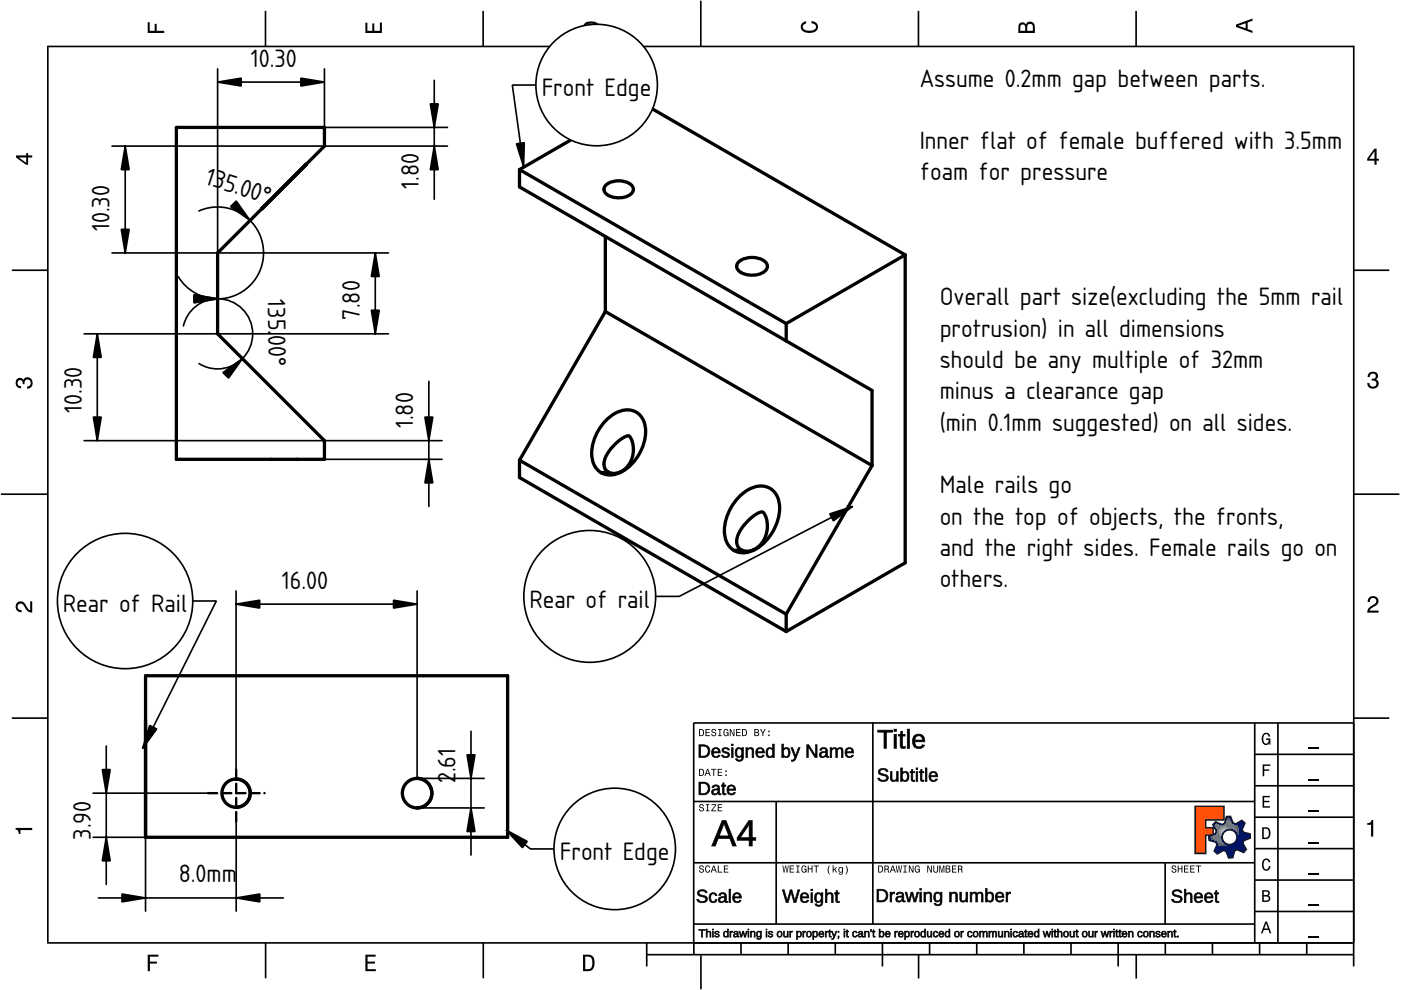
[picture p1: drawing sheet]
<svg xmlns="http://www.w3.org/2000/svg" width="297mm" height="210mm" viewBox="0 0 297 210" stroke-linecap="round" stroke-linejoin="round" font-family="sans-serif">
<defs><g id="words">
<g font-size="5">
<text x="53.2" y="14.1">10.30</text>
<text x="114.9" y="20.4">Front Edge</text>
<text x="195" y="18.3">Assume 0.2mm gap between parts.</text>
<text x="195" y="31.6">Inner flat of female buffered with 3.5mm</text>
<text x="43.3" y="39" transform="rotate(18 43.3 39)">135.00°</text>
<text x="88.8" y="40.1" transform="rotate(-90 88.8 40.1)">1.80</text>
<text x="195" y="38.3">foam for pressure</text>
<text x="23.2" y="49.1" transform="rotate(-90 23.2 49.1)">10.30</text>
<text x="56.8" y="63.4" transform="rotate(89 56.8 63.4)">135.00°</text>
<text x="199.2" y="64.8">Overall part size(excluding the 5mm rail</text>
<text x="76.3" y="67.8" transform="rotate(-90 76.3 67.8)">7.80</text>
<text x="199.2" y="71.4">protrusion) in all dimensions</text>
<text x="199.2" y="78">should be any multiple of 32mm</text>
<text x="17.3" y="87.5" transform="rotate(-90 17.3 87.5)">10.30</text>
<text x="199.2" y="84.7">minus a clearance gap</text>
<text x="87.6" y="90.8" transform="rotate(-90 87.6 90.8)">1.80</text>
<text x="199.2" y="91.3">(min 0.1mm suggested) on all sides.</text>
<text x="199.2" y="104.6">Male rails go</text>
<text x="199.2" y="111.2">on the top of objects, the fronts,</text>
<text x="199.2" y="117.9">and the right sides. Female rails go on</text>
<text x="59.7" y="124.8">16.00</text>
<text x="199.2" y="124.5">others.</text>
<text x="13.3" y="129.8">Rear of Rail</text>
<text x="112.2" y="128.8">Rear of rail</text>
<text x="96.6" y="166.1" transform="rotate(-90 96.6 166.1)">2</text>
<text x="96.6" y="163.8" transform="rotate(-90 96.6 163.8)">.61</text>
<text x="19.2" y="178.1" transform="rotate(-90 19.2 178.1)">3.90</text>
<text x="118.7" y="182.4">Front Edge</text>
<text x="37.9" y="187.1">8.0mm</text>
</g>
</g></defs>
<g fill="none" stroke="#000" stroke-width=".35">
<path d="M10.1 9.7v190.1M10.1 9.9h277M56.3 2.3v7.5M102.4 2.3v7.5M148.6 .1v9.8M194.7 2.3v7.5M240.9 2.3v7.5M287 9.7v195.2M2.5 57.3h7.5M287.1 57.3h7.4M.2 104.8h10M287 104.8h9.7"/>
<path d="M2.5 152.3h7.5M147 153.3h140.1M147.1 153.3v49.1M185.1 153.2v42.8M266 159.9h21M266 153.3v46.7M270.9 153.3v46.7M287.1 152.3h7.4M147 169.9h119M164.6 169.9v26M266 179.9h21M266 173.3h21"/>
<path d="M266 166.6h21M10 199.9h277.1M56.3 199.9v7.5M102.5 199.9v7.5M137.1 199.9v5M147 195.9h119M147 182.9h119M157.1 199.9v2.5M167.1 199.9v2.5M177.1 199.9v2.5M187.1 199.9v5M197.1 199.9v2.5"/>
<path d="M207.1 199.9v2.5M217.1 199.9v2.5M227.1 199.9v2.5M237.1 199.9v5M247 182.9v13M247.1 199.9v2.5M257.1 199.9v2.5M266 193.3h21M266 186.6h21M267.1 199.9v2.5M277.1 199.9v2.5M137.1 202.4h150"/>
<path d="M148.6 202.6v7.2M194.8 202.4v5.1M240.9 202.4v5.1"/>
</g>
<g fill="#000">
<path d="M31.3 4.7h.4v1.8h1.1v-1.4h.4v1.4h1.6v.5h-3.5z" fill-rule="evenodd"/>
<path d="M77.5 4.8h.4v1.7h1v-1.5h.5v1.5h1.1v-1.7h.5v2.2h-3.5z" fill-rule="evenodd"/>
<path d="M124.1 4.9a2.19 2.19 0 0 0-.5 2.1h3.5v-1.2a1.42 1.42 0 0 0-1.7-1.3zM124.3 5.2a2.14 2.14 0 0 1 2.3 .3l.1 1h-2.7l.1-1z" fill-rule="evenodd"/>
<path d="M170.1 4.9l.8-.4v.5a.7 .7 0 0 0-.7 .5 .7 .7 0 0 0 .3 .8 1.69 1.69 0 0 0 2.5-.6 .9 .9 0 0 0-.9-.8v-.5a1.24 1.24 0 0 1 1.3 1.1 1.24 1.24 0 0 1-1 1.4 2.22 2.22 0 0 1-2.5-.7l-.1-.5z" fill-rule="evenodd"/>
<path d="M216.1 5l-.2 .8v1.2h3.5v-1.3a.98 .98 0 0 0-.7-1.1 .98 .98 0 0 0-1.2 .6 .84 .84 0 0 0-1.4-.2zM216.4 5.3a.54 .54 0 0 1 .7-.1 .54 .54 0 0 1 .3 .6v.7h-1.1zM217.9 5.2a.62 .62 0 0 1 .7-.1 .62 .62 0 0 1 .4 .6v.8h-1.2z" fill-rule="evenodd"/>
<path d="M262.1 5.2v.5l3.5 1.3v-.5l-1.1-.3v-1.4l1.1-.4v-.5zM262.6 5.5l1.5-.6v1.1z" fill-rule="evenodd"/>
<path d="M3.4 32.9v.5l2.1 1.5h.5v-1.5h.8v-.5h-.8v-.5h-.4v.5zM4 33.4h1.6v1.1z" fill-rule="evenodd"/>
<path d="M291.4 31.5l-1.5 2.1v.5h1.5v.8h.5v-.8h.5v-.4h-.5v-2.2zM291.4 32.1v1.6h-1.1z" fill-rule="evenodd"/>
<path d="M3.6 80.4a.86 .86 0 0 1 1.4 .1 1.06 1.06 0 0 1 1.2-.5 1.06 1.06 0 0 1 .7 1.2 1.1 1.1 0 0 1-1.2 1.2v-.4a.71 .71 0 0 0 .8-1 .71 .71 0 0 0-1.3-.1v.6h-.4a.61 .61 0 0 0-.3-.8 .61 .61 0 0 0-.8 .2 .61 .61 0 0 0 .2 .8l.6 .2v.4a1.15 1.15 0 0 1-1.2-.6 1.15 1.15 0 0 1 .3-1.3z" fill-rule="evenodd"/>
<path d="M290.3 79.1a1.08 1.08 0 0 1 1.3-.2 1.08 1.08 0 0 1 .5 1.3l-.4 .2a1.06 1.06 0 0 1 .6 1.3 1.06 1.06 0 0 1-1.2 .7 1.1 1.1 0 0 1-1.2-1.2h.4a.71 .71 0 0 0 1 .8 .71 .71 0 0 0 .1-1.3h-.6v-.4a.61 .61 0 0 0 .8-.3 .61 .61 0 0 0-.2-.8 .61 .61 0 0 0-.8 .2l-.2 .5h-.4z" fill-rule="evenodd"/>
<path d="M3.6 127.8a1.22 1.22 0 0 1 2 .7l.4 .6 .4 .3v-1.9h.4v2.4a1.8 1.8 0 0 1-1.7-1.4 .71 .71 0 0 0-.9-.5 .71 .71 0 0 0-.5 .8 .71 .71 0 0 0 .9 .6v.4a1.18 1.18 0 0 1-1.2-.6 1.18 1.18 0 0 1 .2-1.4z" fill-rule="evenodd"/>
<path d="M290.3 126.7a1.18 1.18 0 0 1 1.9 .3 1.18 1.18 0 0 1-1 1.7l-.5 .3-.3 .5h1.9v.4h-2.4a1.8 1.8 0 0 1 1.4-1.7 .71 .71 0 0 0 .5-.9 .71 .71 0 0 0-.9-.5 .71 .71 0 0 0-.5 .8h-.4z" fill-rule="evenodd"/>
<path d="M148.2 154.6v1.5h.5a.77 .77 0 0 0 .6-.8 .77 .77 0 0 0-.6-.7zM148.4 154.8a.58 .58 0 0 1 .7 .5 .58 .58 0 0 1-.7 .6zM149.6 154.6v1.5h.9v-.2h-.7v-.5h.6v-.2h-.6v-.4h.7v-.2zM151 154.7a.53 .53 0 0 0 0 .6 .53 .53 0 0 0 .6 .2 .32 .32 0 0 1-.3 .5 .32 .32 0 0 1-.3-.4h-.2a.5 .5 0 0 0 .7 .5 .5 .5 0 0 0 .1-.8l-.4-.1a.28 .28 0 0 1-.1-.4 .28 .28 0 0 1 .4-.1 .28 .28 0 0 1 .1 .3h.2a.51 .51 0 0 0-.3-.4 .51 .51 0 0 0-.5 .1zM152.3 154.6v.2h.2v1.1h-.2v.2h.7v-.2h-.3v-1.1h.3v-.2zM153.5 154.7a.81 .81 0 0 0 .5 1.4l.3-.2 .2 .2v-.8h-.6v.1h.4l-.2 .5a.6 .6 0 0 1-.5-.6 .6 .6 0 0 1 .4-.6l.2 .3h.2l-.1-.3a.53 .53 0 0 0-.8 0zM154.7 154.6v1.5h.2v-1.3l.6 1.3h.2v-1.5h-.2v1.2l-.5-1.2zM156.1 154.6v1.5h.9v-.2h-.7v-.5h.6v-.2h-.6v-.4h.7v-.2zM157.3 154.6v1.5h.5a.77 .77 0 0 0 .6-.8 .77 .77 0 0 0-.6-.7zM157.5 154.8a.58 .58 0 0 1 .7 .5 .58 .58 0 0 1-.7 .6zM159.9 154.6v1.5h.6a.42 .42 0 0 0 .5-.3 .42 .42 0 0 0-.3-.5l.2-.2-.1-.4zM160.1 154.8h.3a.23 .23 0 0 1 .3 .2 .23 .23 0 0 1-.3 .2h-.3zM160.1 155.4h.4a.26 .26 0 0 1 .3 .2 .26 .26 0 0 1-.3 .3h-.4zM161.1 154.6l.5 .9v.6h.2v-.6l.5-.9h-.2l-.4 .7-.3-.7zM162.9 155.8v.3h.3v-.3zM162.9 154.9v.3h.3v-.3z" fill-rule="evenodd"/>
<path d="M267.8 155.7a.85 .85 0 0 1 .9-.3 .85 .85 0 0 1 .6 .8h-.3l-.1-.3a.49 .49 0 0 0-.4-.3 .49 .49 0 0 0-.5 .3 1.2 1.2 0 0 0 .4 1.8 .66 .66 0 0 0 .6-.8h-.6v-.3h.9v1.3h-.1l-.1-.3-.3 .3a.85 .85 0 0 1-1.2-.7v-1.1z" fill-rule="evenodd"/>
<path d="M3.3 175.5h3.5v.5h-2.5v.8h-.3a.77 .77 0 0 0-.7-.9z" fill-rule="evenodd"/>
<path d="M148.4 170.6a.53 .53 0 0 0 0 .6 .53 .53 0 0 0 .6 .2 .32 .32 0 0 1-.3 .5 .32 .32 0 0 1-.3-.4h-.2a.5 .5 0 0 0 .7 .6 .5 .5 0 0 0 .1-.9l-.4-.1a.28 .28 0 0 1-.1-.4 .28 .28 0 0 1 .4-.1 .28 .28 0 0 1 .1 .4h.2a.51 .51 0 0 0-.3-.5 .51 .51 0 0 0-.5 .1zM149.7 170.5v.2h.2v1.1h-.2v.2h.7v-.2h-.3v-1.1h.3v-.2zM150.8 170.5v.2h.8l-.8 1.3h1.1v-.2h-.9l.9-1.3zM152.2 170.5v1.5h.9v-.2h-.7v-.5h.6v-.2h-.6v-.4h.7v-.2z" fill-rule="evenodd"/>
<path d="M148.2 163v1.5h.5a.77 .77 0 0 0 .6-.7 .77 .77 0 0 0-.6-.8zM148.4 163.2a.57 .57 0 0 1 .7 .6 .57 .57 0 0 1-.7 .5zM149.9 163l-.5 1.5h.2l.1-.4h.6l.2 .4h.2l-.6-1.5zM150 163.2l.3 .7h-.5zM150.8 163v.2h.4v1.3h.2v-1.3h.5v-.2zM152.2 163v1.5h.9v-.2h-.7v-.5h.6v-.2h-.6v-.4h.7v-.2zM153.8 164.2v.3h.3v-.3zM153.8 163.4v.3h.3v-.3z" fill-rule="evenodd"/>
<path d="M253.4 171h6.1v2.8h-3.9v1.7h1.6v1.5h-1.6v4h-2.2z" fill-rule="evenodd"/>
<path d="M257.7 174.3l-.5 .6 .7 1.3-.2 .6-1.4 .5v.9l1.5 .4 .3 .5-.7 1.4 .7 .5 1.3-.7 .6 .2 .5 1.4 .9-.1 .3-1.4 .6-.3 1.4 .6 .5-.6-.7-1.3 .2-.6 1.4-.5-.1-.9-1.4-.4-.3-.5 .6-1.4-.6-.6-1.3 .8-.6-.2-.5-1.4h-.9l-.4 1.5-.5 .2zM259.1 177.5a1.6 1.6 0 0 1 3.2 0 1.6 1.6 0 0 1-3.2 0z" fill-rule="evenodd"/>
<path d="M267.7 168.7h1.5v.3h-1.2v.8h1.1v.3h-1.1v.8h1.3v.3h-1.6z" fill-rule="evenodd"/>
<path d="M267.7 162.1h1.6v.3h-1.3v.7h1.1v.3h-1.1v1.2h-.3z" fill-rule="evenodd"/>
<path d="M267.6 175.4v2.5h.8a1.37 1.37 0 0 0 .7-2.2 1.56 1.56 0 0 0-1.5-.3zM267.9 175.7a.98 .98 0 0 1 1.2 .7 .98 .98 0 0 1-.7 1.2h-.5z" fill-rule="evenodd"/>
<path d="M289.9 174.5a.77 .77 0 0 0 .9-.6h.4v3.5h-.5v-2.5h-.8z" fill-rule="evenodd"/>
<path d="M148.4 183.6a.53 .53 0 0 0 0 .6 .53 .53 0 0 0 .6 .2 .32 .32 0 0 1-.3 .5 .32 .32 0 0 1-.3-.4h-.2a.5 .5 0 0 0 .7 .6 .5 .5 0 0 0 .1-.9l-.4-.1a.28 .28 0 0 1-.1-.4 .28 .28 0 0 1 .4-.1 .28 .28 0 0 1 .1 .4h.2a.51 .51 0 0 0-.3-.5 .51 .51 0 0 0-.5 .1zM149.6 183.7l-.1 .2a.67 .67 0 0 0 .1 .9 .67 .67 0 0 0 .8 .1l.2-.4h-.2l-.2 .3a.6 .6 0 0 1-.5-.5 .6 .6 0 0 1 .4-.6l.3 .3h.2l-.2-.4a.5 .5 0 0 0-.8 .1zM151.2 183.5l-.5 1.5h.2l.1-.4h.6l.2 .4h.2l-.6-1.5zM151.3 183.7l.3 .7h-.5zM152.2 183.5v1.5h1v-.2h-.8v-1.3zM153.5 183.5v1.5h.9v-.2h-.7v-.5h.6v-.2h-.6v-.4h.7v-.2z" fill-rule="evenodd"/>
<path d="M165.9 183.5l.3 1.5h.1l.3-1.3 .2 1.3h.2l.2-1.5h-.1l-.2 1.3-.2-1.3h-.2l-.2 1.3-.2-1.3zM167.4 183.5v1.5h1v-.2h-.8v-.5h.7v-.2h-.7v-.4h.7v-.2zM168.8 183.5v.2h.3v1.1h-.3v.2h.7v-.2h-.2v-1.1h.2v-.2zM170.1 183.7a.82 .82 0 0 0 .5 1.3l.3-.2 .1 .2v-.8h-.5v.2h.3l-.2 .4a.6 .6 0 0 1-.5-.5 .6 .6 0 0 1 .5-.6l.2 .3h.2l-.2-.4a.53 .53 0 0 0-.7 .1zM171.3 183.5v1.5h.2v-.7h.6v.7h.2v-1.5h-.2v.6h-.6v-.6zM172.5 183.5v.2h.5v1.3h.2v-1.3h.4v-.2zM175.8 183.5a1.35 1.35 0 0 0 .2 1.9 1.84 1.84 0 0 1 0-1.9zM176.5 183.5v1.5h.2v-.4l.2-.2 .4 .6h.2l-.4-.7 .4-.5h-.2l-.6 .6v-.9zM177.9 184a.59 .59 0 0 0-.2 .7 .59 .59 0 0 0 .7 .3l.1-.2a.31 .31 0 0 1-.1 .5 .31 .31 0 0 1-.4-.2h-.2a.47 .47 0 0 0 .5 .4 .47 .47 0 0 0 .4-.5v-1.2h-.2v.2l-.3-.2zM178 184.1l.1-.1a.42 .42 0 0 1 .4 .4 .42 .42 0 0 1-.4 .5l-.1-.3zM179.3 183.5a1.85 1.85 0 0 1 0 1.9 1.22 1.22 0 0 0 0-1.9z" fill-rule="evenodd"/>
<path d="M186.2 183.5v1.5h.5a.77 .77 0 0 0 .6-.7 .77 .77 0 0 0-.6-.8zM186.4 183.7a.58 .58 0 0 1 .6 .6 .58 .58 0 0 1-.6 .5zM187.5 183.5v1.5h.2v-.6a.45 .45 0 0 1 .5 .1 .45 .45 0 0 1 .1 .5h.2l-.2-.7a.42 .42 0 0 0 .1-.5 .42 .42 0 0 0-.4-.3zM187.7 183.7h.2a.26 .26 0 0 1 .4 .3 .26 .26 0 0 1-.4 .2h-.2zM189.2 183.5l-.6 1.5h.2l.2-.4h.6l.1 .4h.2l-.5-1.5zM189.3 183.7l.2 .7h-.4zM189.9 183.5l.3 1.5h.2l.2-1.3 .2 1.3h.2l.3-1.5h-.2l-.2 1.3-.2-1.3h-.2l-.2 1.3-.2-1.3zM191.5 183.5v.2h.3v1.1h-.3v.2h.8v-.2h-.3v-1.1h.3v-.2zM192.7 183.5v1.5h.2v-1.2l.5 1.2h.3v-1.5h-.2v1.2l-.6-1.2zM194.1 183.7a.81 .81 0 0 0 .5 1.3l.3-.2 .1 .2v-.8h-.5v.2h.3l-.2 .4a.6 .6 0 0 1-.5-.5 .6 .6 0 0 1 .5-.6l.2 .3h.2l-.2-.4a.53 .53 0 0 0-.7 .1zM196.6 183.5v1.5h.2v-1.2l.6 1.2h.2v-1.5h-.2v1.2l-.6-1.2zM197.9 183.5v.9a.52 .52 0 0 0 .5 .6 .52 .52 0 0 0 .5-.6v-.9h-.2v.9a.33 .33 0 0 1-.3 .5 .33 .33 0 0 1-.3-.5v-.9zM199.2 183.5v1.5h.1v-1.4l.3 1.4h.2l.3-1.4v1.4h.1v-1.5h-.2l-.3 1.3-.3-1.3zM200.5 183.5v1.5h.6a.42 .42 0 0 0 .4-.3 .42 .42 0 0 0-.2-.5l.2-.2-.1-.4zM200.7 183.7h.3a.23 .23 0 0 1 .3 .2 .23 .23 0 0 1-.3 .2h-.3zM200.7 184.3h.3a.26 .26 0 0 1 .3 .3 .26 .26 0 0 1-.3 .2h-.3zM201.8 183.5v1.5h1v-.2h-.8v-.5h.7v-.2h-.7v-.4h.8v-.2zM203.1 183.5v1.5h.2v-.6a.45 .45 0 0 1 .5 .1 .45 .45 0 0 1 .1 .5h.2l-.2-.7a.42 .42 0 0 0 .1-.5 .42 .42 0 0 0-.4-.3zM203.3 183.7h.3a.26 .26 0 0 1 .3 .3 .26 .26 0 0 1-.4 .2h-.2z" fill-rule="evenodd"/>
<path d="M248.5 183.6a.53 .53 0 0 0 0 .6 .53 .53 0 0 0 .6 .2 .32 .32 0 0 1-.2 .5 .32 .32 0 0 1-.3-.4h-.2a.5 .5 0 0 0 .6 .6 .5 .5 0 0 0 .2-.9l-.4-.1a.28 .28 0 0 1-.1-.4 .28 .28 0 0 1 .3-.1 .28 .28 0 0 1 .2 .4h.2a.51 .51 0 0 0-.3-.5 .51 .51 0 0 0-.6 .1zM249.7 183.5v1.5h.2v-.7h.6v.7h.2v-1.5h-.2v.6h-.6v-.6zM251 183.5v1.5h1v-.2h-.8v-.5h.7v-.2h-.7v-.4h.8v-.2zM252.3 183.5v1.5h1v-.2h-.8v-.5h.7v-.2h-.7v-.4h.8v-.2zM253.5 183.5v.2h.5v1.3h.2v-1.3h.5v-.2z" fill-rule="evenodd"/>
<path d="M268.3 195.4l-1 2.5h.4l.2-.7h1l.3 .7h.3l-.9-2.5zM268.4 195.8l.4 1.1h-.7z" fill-rule="evenodd"/>
<path d="M267.6 188.7v2.5h1a.7 .7 0 0 0 .7-.5 .7 .7 0 0 0-.4-.8 .61 .61 0 0 0 .3-.8 .61 .61 0 0 0-.7-.4zM267.9 189h.6a.38 .38 0 0 1 .4 .4 .38 .38 0 0 1-.5 .4h-.5zM267.9 190.1h.6a.44 .44 0 0 1 .5 .4 .44 .44 0 0 1-.5 .4h-.6z" fill-rule="evenodd"/>
<path d="M267.8 182.3a.85 .85 0 0 1 .9-.3 .85 .85 0 0 1 .6 .8h-.3l-.1-.2a.47 .47 0 0 0-.4-.3 .47 .47 0 0 0-.4 .3 1.21 1.21 0 0 0 .4 1.7 .64 .64 0 0 0 .5-.7h.4a.89 .89 0 0 1-.8 1 .89 .89 0 0 1-1-.7v-1.1z" fill-rule="evenodd"/>
<path d="M31.3 202.4h2.3v.4h-1.8v1.1h1.5v.4h-1.5v1.6h-.5z" fill-rule="evenodd"/>
<path d="M77.5 202.4h2.1v.4h-1.7v1.1h1.6v.4h-1.6v1.2h1.8v.4h-2.2z" fill-rule="evenodd"/>
<path d="M123.6 202.4v3.5h1.2a1.42 1.42 0 0 0 1.3-1.7 1.38 1.38 0 0 0-1.3-1.8zM124.1 202.8l1 .1a1.89 1.89 0 0 1 0 2.5l-1 .1z" fill-rule="evenodd"/>
</g>
<path d="M277.3 158.6h2.2M277.3 178.6h2.2M277.3 172h2.2M277.3 165.3h2.2M277.3 198.6h2.2M277.3 192h2.2M277.3 185.3h2.2" fill="none" stroke="#000" stroke-width=".25"/>
<g fill="#000">
<path d="M148.2 157.9h.9a1.35 1.35 0 0 1 1.4 1.3 1.35 1.35 0 0 1-1.3 1.4h-1zM148.6 158.2v2.1h.6a1.06 1.06 0 0 0 1-1.1 1.06 1.06 0 0 0-1.1-1zM151.1 158.8a.94 .94 0 0 1 1.1-.2 .94 .94 0 0 1 .5 1h-1.5a.6 .6 0 0 0 .4 .7 .6 .6 0 0 0 .7-.2l.3 .1a.99 .99 0 0 1-1.3 .3 .99 .99 0 0 1-.4-1.3zM151.4 158.9l-.2 .5h1.1a.56 .56 0 0 0-.3-.6 .56 .56 0 0 0-.6 .1zM153.3 158.6a.94 .94 0 0 1 1.4 .4h-.4a.43 .43 0 0 0-.5-.3 .43 .43 0 0 0-.3 .5l.2 .1a.74 .74 0 0 1 .8 .3 .74 .74 0 0 1 .1 .8 1 1 0 0 1-1.6-.3h.3a.5 .5 0 0 0 .6 .3 .5 .5 0 0 0 .4-.5l-.3-.2a.69 .69 0 0 1-.8-.2 .69 .69 0 0 1 .1-.9zM155.1 157.8h.3v.3h-.3zM155.1 158.5h.3v2.1h-.3zM156.1 158.8a.73 .73 0 0 1 1.2 .1v-.4h.3v2a.87 .87 0 0 1-.7 .9 .87 .87 0 0 1-.9-.5h.3a.52 .52 0 0 0 .6 .2 .52 .52 0 0 0 .4-.5v-.4a.78 .78 0 0 1-1 .3 .78 .78 0 0 1-.4-.9zM156.4 158.8a.96 .96 0 0 0 .3 1.6 .82 .82 0 0 0 .6-.9 .82 .82 0 0 0-.7-.7zM158.1 158.5h.4v.4a.7 .7 0 0 1 .8-.4 .7 .7 0 0 1 .5 .7v1.4h-.3v-1.3a.49 .49 0 0 0-.6-.5 .49 .49 0 0 0-.4 .6v1.2h-.3zM160.5 158.8a.94 .94 0 0 1 1.1-.2 .94 .94 0 0 1 .5 1h-1.5a.6 .6 0 0 0 .4 .7 .6 .6 0 0 0 .7-.2l.3 .1a.99 .99 0 0 1-1.3 .3 .99 .99 0 0 1-.4-1.3zM160.7 158.9l-.1 .5h1.1a.56 .56 0 0 0-.3-.6 .56 .56 0 0 0-.7 .1zM162.6 158.8a.74 .74 0 0 1 1.2 .1v-1.1h.4v2.8h-.4v-.3a.79 .79 0 0 1-1 .3 .79 .79 0 0 1-.4-1zM163 158.8a.99 .99 0 0 0 .3 1.6 .87 .87 0 0 0 .5-.8 .87 .87 0 0 0-.5-.9zM165.8 157.8h.3v1.1a.79 .79 0 0 1 1-.3 .79 .79 0 0 1 .4 1 .84 .84 0 0 1-1 1l-.4-.3v.3h-.3zM166.3 158.8a.93 .93 0 0 0 .4 1.6 .92 .92 0 0 0 0-1.6zM167.7 158.5h.4l.6 1.7 .6-1.7h.3l-.8 2.1a.88 .88 0 0 1-1 .8v-.3h.4l.3-.5zM171 157.9h.5l1.4 2.3v-2.3h.3v2.7h-.4l-1.4-2.3v2.3h-.4zM174.1 158.6a.82 .82 0 0 1 .8-.1 .82 .82 0 0 1 .5 .7v1l.3 .2v.2h-.4l-.2-.4a.7 .7 0 0 1-.9 .5 .7 .7 0 0 1-.4-.9 .7 .7 0 0 1 .8-.5h.5a.47 .47 0 0 0-.3-.5 .47 .47 0 0 0-.6 .3h-.4zM174.2 159.7a.43 .43 0 0 0 0 .7 .43 .43 0 0 0 .7-.2l.2-.6zM176 158.5h.3v.4a.64 .64 0 0 1 .6-.4 .64 .64 0 0 1 .6 .4 .64 .64 0 0 1 .8-.4 .64 .64 0 0 1 .4 .7v1.4h-.3v-1.6a.46 .46 0 0 0-.6-.2 .46 .46 0 0 0-.3 .6v1.2h-.3v-1.6a.46 .46 0 0 0-.6-.2 .46 .46 0 0 0-.3 .6v1.2h-.3zM179.4 158.8a.94 .94 0 0 1 1.1-.2 .94 .94 0 0 1 .5 1h-1.5a.6 .6 0 0 0 .4 .7 .6 .6 0 0 0 .7-.2l.3 .1a.99 .99 0 0 1-1.3 .3 .99 .99 0 0 1-.4-1.3zM179.7 158.9l-.2 .5h1.1a.56 .56 0 0 0-.3-.6 .56 .56 0 0 0-.6 .1z"/>
<path d="M148.1 157.8h1a1.42 1.42 0 0 1 1.5 1.4 1.42 1.42 0 0 1-1.4 1.5h-1.1zM148.2 157.9v2.7l1-.1a1.28 1.28 0 0 0 1.2-1.3 1.28 1.28 0 0 0-1.3-1.2zM148.6 158.2v2.1l.6-.1a.99 .99 0 0 0 .9-1 .99 .99 0 0 0-1-.9zM148.5 158.1a1.24 1.24 0 0 1 1.7 1.3 1 1 0 0 1-1 1h-.7zM151 158.7a.98 .98 0 0 1 1.3-.2 .98 .98 0 0 1 .4 1.2l-1.4-.1a.57 .57 0 0 0 .4 .7 .57 .57 0 0 0 .7-.3l.3 .1a.9 .9 0 0 1-.7 .7 .9 .9 0 0 1-1-.4l-.2-.8zM151.2 158.8a1.02 1.02 0 0 0-.2 1.3 1.02 1.02 0 0 0 1.3 .4l.3-.3-.3-.1a.58 .58 0 0 1-.5 .4 .58 .58 0 0 1-.6-.4v-.5h1.4a.87 .87 0 0 0-.4-.9 .87 .87 0 0 0-1 .1zM151.4 159l-.2 .4h1.1l-.3-.6zM151.3 158.9a.59 .59 0 0 1 .8-.2 .59 .59 0 0 1 .2 .7h-1.1zM153.2 158.6a.95 .95 0 0 1 1.5 .5h-.3a.45 .45 0 0 0-.5-.3 .45 .45 0 0 0-.4 .3l.5 .3a.68 .68 0 0 1 .8 .7 .68 .68 0 0 1-.9 .6 .66 .66 0 0 1-.9-.7h.3a.55 .55 0 0 0 .5 .3 .55 .55 0 0 0 .5-.3l-.5-.3a.62 .62 0 0 1-.7-.4 .62 .62 0 0 1 .1-.7zM153.3 158.7a.62 .62 0 0 0 0 .7 .62 .62 0 0 0 .7 .3 .35 .35 0 0 1 .4 .3 .35 .35 0 0 1-.3 .4h-.7l-.1-.3h-.3a.92 .92 0 0 0 1.6-.1 .75 .75 0 0 0-.9-.6 .35 .35 0 0 1-.4-.3 .35 .35 0 0 1 .3-.4l.6 .1 .1 .2h.4a.94 .94 0 0 0-1.4-.3zM155 157.7h.5v.5h-.5zM155.1 157.8v.3h.3v-.3zM155 158.5h.5v2.2h-.5zM155.1 158.5v2.1h.3v-2.1zM156 158.7a.72 .72 0 0 1 .7-.3 .72 .72 0 0 1 .6 .5v-.4h.4v.2a4 4 0 0 1-.3 2.5 .94 .94 0 0 1-1.5-.4h.4a.49 .49 0 0 0 .9 .1l.1-.7a.81 .81 0 0 1-1.1 .4 .81 .81 0 0 1-.4-1zM156.1 158.8a1.28 1.28 0 0 0 .3 1.7h.6l.3-.4a.64 .64 0 0 1-.2 1 .64 .64 0 0 1-.9-.2h-.2a.85 .85 0 0 0 .9 .4 .85 .85 0 0 0 .6-.8l.1-2h-.3v.5a.71 .71 0 0 0-1.2-.2zM156.4 159a.91 .91 0 0 0 .3 1.3 .8 .8 0 0 0 .5-.7 .8 .8 0 0 0-.5-.8zM156.4 158.8a.83 .83 0 0 1 .9 .4 .83 .83 0 0 1-.1 1 .6 .6 0 0 1-.8 .1 .6 .6 0 0 1-.2-.7zM158.1 158.5h.4v.4a.72 .72 0 0 1 .8-.5 .72 .72 0 0 1 .6 .8v1.5h-.5v-1.4a.43 .43 0 0 0-.5-.5 .43 .43 0 0 0-.3 .6v1.3h-.5zM158.1 158.5l.1 2.1h.3l-.1-1.2a.56 .56 0 0 1 .5-.7 .56 .56 0 0 1 .6 .6v1.3h.3l-.1-1.4a.7 .7 0 0 0-.5-.6 .7 .7 0 0 0-.8 .4l.1-.5zM160.4 158.7a.98 .98 0 0 1 1.2-.2 .98 .98 0 0 1 .5 1.2l-1.4-.1a.57 .57 0 0 0 .3 .7 .57 .57 0 0 0 .7-.3l.3 .1a.9 .9 0 0 1-.7 .7 .9 .9 0 0 1-.9-.4l-.2-.8zM160.5 158.8a1.02 1.02 0 0 0-.1 1.3 1.02 1.02 0 0 0 1.3 .4l.3-.3-.3-.1a.58 .58 0 0 1-.6 .4 .58 .58 0 0 1-.5-.4l-.1-.5h1.5a.87 .87 0 0 0-.4-.9 .87 .87 0 0 0-1.1 .1zM160.8 159l-.2 .4h1.1l-.4-.6zM160.7 158.9a.59 .59 0 0 1 .7-.2 .59 .59 0 0 1 .3 .7h-1.2zM162.6 158.6l.8-.2 .5 .4-.2 .1v-1.2h.5v3h-.4v-.4a.76 .76 0 0 1-.9 .4 .76 .76 0 0 1-.5-.8v-.7zM162.6 158.8l-.1 .8a.78 .78 0 0 0 .4 .9 .78 .78 0 0 0 1-.3l-.1 .4h.4v-2.8h-.4v1.1a.74 .74 0 0 0-1.2-.1zM162.9 159a.95 .95 0 0 0 .4 1.3 .81 .81 0 0 0 .4-.7 .81 .81 0 0 0-.4-.8zM162.9 158.8a.64 .64 0 0 1 .8 0 .64 .64 0 0 1 .2 .7 .64 .64 0 0 1-.6 .9 .64 .64 0 0 1-.6-.8zM165.7 157.7h.5l-.1 1.2a.76 .76 0 0 1 .9-.5 .76 .76 0 0 1 .6 .8v.4a.86 .86 0 0 1-.4 1 .86 .86 0 0 1-1.2-.3h.2l-.1 .4h-.4zM165.8 157.8v2.8h.3v-.4a.7 .7 0 0 0 .7 .4 .7 .7 0 0 0 .6-.6v-.4a.78 .78 0 0 0-.4-1 .78 .78 0 0 0-1 .3l.1-1.1zM166.3 159a.88 .88 0 0 0 .4 1.3 .87 .87 0 0 0 0-1.5zM166.3 158.8a.63 .63 0 0 1 .8 0 .63 .63 0 0 1 .1 .8 .64 .64 0 0 1-.6 .9 .64 .64 0 0 1-.6-.9zM167.6 158.5h.5l.6 1.7 .5-1.7h.5l-.8 2.1a.84 .84 0 0 1-1.2 .8v-.3l.4-.1 .4-.4zM167.7 158.5l.8 2.2a.63 .63 0 0 1-.7 .5l.1-.1-.1 .2a.78 .78 0 0 0 1-.7l.8-2.1h-.3l-.6 2-.6-2zM171 157.8h.5l1.5 2.4h-.1l-.1-2.4h.5v2.9h-.5l-1.5-2.4h.1v2.4h-.4zM171 157.9v2.7h.4l-.1-2.6 1.5 2.6h.4v-2.7h-.3l.1 2.3-.1 .1-1.4-2.4zM174 158.6a.89 .89 0 0 1 .9-.2 .89 .89 0 0 1 .6 .8v1l.3 .2a.4 .4 0 0 1-.5 .3 .4 .4 0 0 1-.3-.5h.1a.75 .75 0 0 1-1 .5 .75 .75 0 0 1-.5-1 .75 .75 0 0 1 1-.4h.4a.43 .43 0 0 0-.3-.5 .43 .43 0 0 0-.5 .4l-.5-.1zM174.1 158.7l-.3 .4h.4a.48 .48 0 0 1 .4-.5 .48 .48 0 0 1 .5 .5v.3h-.5a.64 .64 0 0 0-.8 .4 .64 .64 0 0 0 .5 .8 .64 .64 0 0 0 .7-.5l.3 .4 .4 .1v-.2h-.2l-.1-.2v-1a.75 .75 0 0 0-.5-.7 .75 .75 0 0 0-.8 .2zM174.3 159.8a.36 .36 0 0 0 0 .5 .36 .36 0 0 0 .5-.2l.3-.5zM174.2 159.6l.9-.1a.6 .6 0 0 1-.3 .8 .6 .6 0 0 1-.8-.3zM175.9 158.5h.5l-.1 .4a.6 .6 0 0 1 .6-.5 .6 .6 0 0 1 .6 .5 .67 .67 0 0 1 .8-.5 .67 .67 0 0 1 .5 .8v1.5h-.5v-1.6a.39 .39 0 0 0-.5-.2 .39 .39 0 0 0-.2 .5v1.3h-.5v-1.6a.39 .39 0 0 0-.5-.2 .39 .39 0 0 0-.2 .5v1.3h-.5zM176 158.5v2.1h.3v-1.2a.52 .52 0 0 1 .4-.7 .52 .52 0 0 1 .6 .6l-.1 1.3h.3v-1.2a.52 .52 0 0 1 .4-.7 .52 .52 0 0 1 .6 .6l-.1 1.3h.3v-1.4a.64 .64 0 0 0-.5-.6 .64 .64 0 0 0-.7 .4 .65 .65 0 0 0-.6-.4 .65 .65 0 0 0-.6 .4v-.5zM179.3 158.7a.98 .98 0 0 1 1.3-.2 .98 .98 0 0 1 .4 1.2l-1.4-.1a.57 .57 0 0 0 .4 .7 .57 .57 0 0 0 .7-.3l.3 .1a.9 .9 0 0 1-.7 .7 .9 .9 0 0 1-1-.4l-.2-.8zM179.5 158.8a1.02 1.02 0 0 0-.2 1.3 1.02 1.02 0 0 0 1.3 .4l.3-.3-.3-.1a.58 .58 0 0 1-.5 .4 .58 .58 0 0 1-.6-.4v-.5h1.4a.87 .87 0 0 0-.4-.9 .87 .87 0 0 0-1 .1zM179.7 159l-.2 .4h1.1l-.3-.6zM179.6 158.9a.59 .59 0 0 1 .8-.2 .59 .59 0 0 1 .2 .7h-1.1z"/>
<path d="M186.1 154.8h3.2v.4h-1.4v3.5h-.5v-3.5h-1.3zM189.6 154.6h.4v.5h-.4zM189.6 155.7h.4v3h-.4zM191 155h.3v.7h.6v.4h-.6l.1 2 .1 .2h.4v.3l-.3 .1a.6 .6 0 0 1-.8-.7v-1.9h-.3v-.4h.4zM192.4 154.6h.4v4.1h-.4zM193.8 156a1.35 1.35 0 0 1 1.6-.2 1.35 1.35 0 0 1 .7 1.5h-2.1a.86 .86 0 0 0 .5 1 .86 .86 0 0 0 1.1-.4l.4 .1a1.4 1.4 0 0 1-1.8 .6 1.4 1.4 0 0 1-.7-1.8zM194.2 156.2l-.2 .7h1.6a.8 .8 0 0 0-.5-.8 .8 .8 0 0 0-.9 .1z"/>
<path d="M186 154.7h3.3v.6l-1.4-.1 .1 3.5h-.6v-3.5l-1.4 .1zM186.1 154.8v.4h1.4l-.1 3.5h.5v-3.5h1.4v-.4zM189.5 154.5h.6v.6h-.6zM189.6 154.6v.5h.4v-.5zM189.5 155.6h.6v3.1h-.6zM189.6 155.7v3h.4v-3zM191 155h.4l-.1 .7 .7-.1v.5h-.7l.1 2 .1 .1h.5v.4a.8 .8 0 0 1-1.2-.6v-1.9h-.4v-.5l.5 .1zM191 155l-.1 .8-.4-.1v.4l.4-.1v2a.62 .62 0 0 0 .3 .6 .62 .62 0 0 0 .7 0v-.3l-.4 .1-.2-.5v-1.9l.6 .1v-.4l-.6 .1v-.8zM192.3 154.5h.6v4.2h-.6zM192.4 154.6v4.1h.4v-4.1zM193.7 156a1.38 1.38 0 0 1 1.8-.3 1.38 1.38 0 0 1 .6 1.7l-2.1-.1a.83 .83 0 0 0 .6 .9 .83 .83 0 0 0 1-.4l.4 .1a1.26 1.26 0 0 1-2 .6 1.98 1.98 0 0 1-.3-2.5zM193.9 156.1a1.51 1.51 0 0 0-.3 1.7 1.51 1.51 0 0 0 1.6 .8l.8-.5-.4-.2a.82 .82 0 0 1-.8 .6 .82 .82 0 0 1-.8-.6l-.1-.7 2.1 .1a1.28 1.28 0 0 0-.6-1.5 1.28 1.28 0 0 0-1.5 .3zM194.3 156.3l-.3 .6h1.5a.73 .73 0 0 0-.4-.8 .73 .73 0 0 0-.8 .2zM194.2 156.2a.83 .83 0 0 1 1-.2 .83 .83 0 0 1 .4 1h-1.7z"/>
<path d="M148.2 165.8h.9a1.35 1.35 0 0 1 1.4 1.3 1.35 1.35 0 0 1-1.3 1.4h-1zM148.6 166.1v2.1h.6a1.06 1.06 0 0 0 1-1.1 1.06 1.06 0 0 0-1.1-1zM151.2 166.5a.82 .82 0 0 1 .9-.1 .82 .82 0 0 1 .5 .7v1l.3 .2v.2h-.5l-.2-.4a.7 .7 0 0 1-.8 .5 .7 .7 0 0 1-.5-.9 .7 .7 0 0 1 .9-.4h.4a.47 .47 0 0 0-.3-.6 .47 .47 0 0 0-.6 .3h-.3zM151.4 167.6a.43 .43 0 0 0 0 .7 .43 .43 0 0 0 .6-.2l.2-.6zM153.3 166h.2v.4h.4v.3h-.4v1.3l.1 .3 .3-.1v.3h-.5l-.2-.2v-1.6h-.3v-.3h.3zM154.4 166.7a.94 .94 0 0 1 1.1-.2 .94 .94 0 0 1 .5 1.1h-1.5a.6 .6 0 0 0 .4 .7 .6 .6 0 0 0 .7-.3l.3 .1a.99 .99 0 0 1-1.3 .4 .99 .99 0 0 1-.4-1.3zM154.6 166.8l-.1 .5h1.1a.56 .56 0 0 0-.3-.6 .56 .56 0 0 0-.7 .1z"/>
<path d="M148.1 165.8h1a1.42 1.42 0 0 1 1.5 1.3 1.42 1.42 0 0 1-1.4 1.5h-1.1zM148.2 165.8v2.7l1-.1a1.28 1.28 0 0 0 1.2-1.3 1.28 1.28 0 0 0-1.3-1.2zM148.6 166.1v2.1h.6a.99 .99 0 0 0 .9-1.1 .99 .99 0 0 0-1-.9zM148.5 166a1.24 1.24 0 0 1 1.7 1.4 1 1 0 0 1-1 .9h-.7zM151.2 166.5a.89 .89 0 0 1 .9-.2 .89 .89 0 0 1 .5 .8v1l.3 .2a.4 .4 0 0 1-.4 .3 .4 .4 0 0 1-.3-.5 .75 .75 0 0 1-.9 .5 .75 .75 0 0 1-.5-.9 .75 .75 0 0 1 1-.5l.3 .1a.43 .43 0 0 0-.3-.6 .43 .43 0 0 0-.5 .4l-.4-.1zM151.2 166.6l-.2 .4h.3a.48 .48 0 0 1 .5-.4 .48 .48 0 0 1 .5 .4v.3h-.5a.64 .64 0 0 0-.9 .5 .64 .64 0 0 0 .5 .8 .64 .64 0 0 0 .8-.5l.3 .3 .4 .1v-.2h-.3l-.1-.2v-1a.75 .75 0 0 0-.5-.6 .75 .75 0 0 0-.8 .1zM151.4 167.7a.36 .36 0 0 0 0 .5 .36 .36 0 0 0 .6-.1l.2-.6zM151.3 167.6l.9-.2a.6 .6 0 0 1-.2 .8 .6 .6 0 0 1-.9-.3zM153.2 165.9h.4l-.1 .5h.5v.4h-.5l.1 1.3 .4 .1v.4h-.4l-.4-.2v-1.7l-.3 .1v-.4h.3zM153.3 166l-.1 .5-.3-.1v.3l.3-.1 .1 1.7 .6 .2v-.3l-.3 .1-.2-.3v-1.4l.5 .1v-.3l-.5 .1 .1-.5zM154.3 166.6a.98 .98 0 0 1 1.3-.2 .98 .98 0 0 1 .4 1.2h-1.4a.57 .57 0 0 0 .3 .6 .57 .57 0 0 0 .7-.3l.3 .1a.9 .9 0 0 1-.7 .7 .9 .9 0 0 1-.9-.4l-.2-.8zM154.4 166.7a1.02 1.02 0 0 0-.1 1.3 1.02 1.02 0 0 0 1.3 .4l.3-.3-.3-.1a.58 .58 0 0 1-.5 .4 .58 .58 0 0 1-.6-.4l-.1-.5 1.5 .1a.87 .87 0 0 0-.4-1 .87 .87 0 0 0-1.1 .1zM154.7 166.9l-.2 .4h1.1l-.4-.5zM154.6 166.8a.59 .59 0 0 1 .7-.1 .59 .59 0 0 1 .3 .7h-1.2z"/>
<path d="M153.1 173.9h.9l2.2 5.5h-.9l-.6-1.6h-2.4l-.6 1.6h-.9zM153.1 174l-2.2 5.4h.8l.5-1.7h2.6l.6 1.7h.7l-2.2-5.4zM153.4 174.6h.2l-.2 .6-.9 2h2v.1zM153.5 174.3l1.1 3h-2.2zM158.7 173.9h.9l-.1 3.7 .8-.1v.7h-.8l.1 1.2h-.8v-1.2h-2.6v-.6zM158.8 174l-2.5 3.6v.6l2.6-.1-.1 1.3h.7l-.1-1.3 .8 .1v-.6l-.8 .1 .1-3.7zM158.8 174.8h.1l-.2 .4-1.7 2.5-.1-.2 1.9 .1zM158.8 174.7l.1 .1v2.9h-2.1l1.8-2.5z"/>
<path d="M153.1 174h.8l2.2 5.4h-.7l-.7-1.6h-2.4l-.6 1.6h-.8zM153.5 174.5l-1 2.7h2zM158.8 174h.7v3.6h.7v.6h-.7v1.2h-.7v-1.2h-2.5v-.6zM158.8 174.8l-1.9 2.8h1.9z"/>
<path d="M186.3 163.3a1.23 1.23 0 0 1 2 .2l-.4 .1a.71 .71 0 0 0-.7-.4 .71 .71 0 0 0-.6 .5l.7 .4a.83 .83 0 0 1 1 .9 .83 .83 0 0 1-1.1 .7 .99 .99 0 0 1-1.1-.7l.3-.1a.86 .86 0 0 0 .8 .5 .86 .86 0 0 0 .8-.5 1.93 1.93 0 0 0-1.5-.7l-.3-.4zM188.8 163.6h.3v1.3a.49 .49 0 0 0 .6 .5 .49 .49 0 0 0 .4-.6v-1.2h.3v2.1h-.3v-.4a.7 .7 0 0 1-.8 .4 .7 .7 0 0 1-.5-.7zM191 162.8h.3v1.1a.79 .79 0 0 1 1-.3 .79 .79 0 0 1 .4 1 .84 .84 0 0 1-1 1.1l-.4-.4v.4h-.3zM191.6 163.9a.93 .93 0 0 0 .3 1.5 .92 .92 0 0 0 0-1.6zM193.3 163.1h.2v.5h.4v.2h-.4v1.3l.1 .3h.3v.2h-.5l-.2-.1v-1.7h-.3v-.2h.3zM194.2 162.8h.4v.4h-.4zM194.2 163.6h.4v2.1h-.4zM195.3 163.1h.2v.5h.4v.2h-.4v1.3l.1 .3h.3v.2h-.6l-.1-.1-.1-1.7h-.2v-.2h.3zM196.2 162.8h.3v2.9h-.3zM197.2 163.8a.94 .94 0 0 1 1.1-.1 .94 .94 0 0 1 .5 1h-1.5a.6 .6 0 0 0 .4 .7 .6 .6 0 0 0 .7-.3l.3 .1a.99 .99 0 0 1-1.3 .4 .99 .99 0 0 1-.4-1.3zM197.5 164l-.2 .4h1.1a.56 .56 0 0 0-.3-.5 .56 .56 0 0 0-.6 .1z"/>
<path d="M186.3 163.2a1.28 1.28 0 0 1 2.1 .4l-.5 .1a.69 .69 0 0 0-.6-.4 .69 .69 0 0 0-.6 .4l.2 .2a1.9 1.9 0 0 1 1.5 .9 1.08 1.08 0 0 1-1.6 .9 .72 .72 0 0 1-.7-.8h.3a.85 .85 0 0 0 1.5 0 .69 .69 0 0 0-.8-.4l.1-.1a.81 .81 0 0 1-.9-.3 .81 .81 0 0 1 0-.9zM186.4 163.3a.83 .83 0 0 0 1 1.1 .58 .58 0 0 1 .7 .6 .58 .58 0 0 1-.9 .5l-.5-.1-.3-.5-.3 .1a1.32 1.32 0 0 0 2.1 .1 .81 .81 0 0 0-.9-.9v-.1a.54 .54 0 0 1-.8-.4 .54 .54 0 0 1 .7-.6l.5 .1 .2 .4 .4-.1a1.21 1.21 0 0 0-1.9-.2zM188.7 163.5h.5v1.4a.43 .43 0 0 0 .5 .5 .43 .43 0 0 0 .3-.6v-1.3h.5v2.2h-.4v-.4a.72 .72 0 0 1-.8 .5 .72 .72 0 0 1-.6-.8zM188.8 163.6v1.4a.7 .7 0 0 0 .6 .6 .7 .7 0 0 0 .8-.4l-.1 .5h.3v-2.1h-.3l.1 1.2a.56 .56 0 0 1-.5 .7 .56 .56 0 0 1-.6-.6v-1.3zM190.9 162.8h.5l-.1 1.1a.76 .76 0 0 1 .9-.4 .76 .76 0 0 1 .6 .8v.3a.86 .86 0 0 1-.4 1.1 .86 .86 0 0 1-1.2-.3l.2-.1-.1 .4h-.4zM191 162.8v2.9h.3v-.4a.7 .7 0 0 0 .7 .3 .7 .7 0 0 0 .6-.5v-.5a.78 .78 0 0 0-.4-.9 .78 .78 0 0 0-1 .3l.1-1.2zM191.5 164.1a.88 .88 0 0 0 .4 1.3 .87 .87 0 0 0 0-1.5zM191.5 163.9a.63 .63 0 0 1 .8 0 .63 .63 0 0 1 .1 .7 .64 .64 0 0 1-.6 .9 .64 .64 0 0 1-.6-.8zM193.2 163.1h.4l-.1 .5 .5-.1v.4h-.5l.1 1.4h.4v.4l-.4 .1-.4-.3v-1.7l-.3 .1v-.4l.3 .1zM193.3 163.1l-.1 .6-.3-.1v.2h.4v1.7l.6 .1v-.2l-.3 .1-.1-.4v-1.3h.4v-.2l-.4 .1v-.6zM194.2 162.8h.4v.4h-.4zM194.2 162.8v.4h.4v-.4zM194.2 163.5h.4v2.2h-.4zM194.2 163.6v2.1h.4v-2.1zM195.2 163.1h.4l-.1 .5 .4-.1v.4h-.4l.1 1.4h.4v.4l-.4 .1-.5-.3v-1.7l-.3 .1v-.4l.4 .1zM195.3 163.1l-.1 .6-.3-.1v.2h.3v1.7l.7 .1v-.2l-.3 .1-.2-.4v-1.3h.5v-.2l-.5 .1 .1-.6zM196.1 162.8h.5v2.9h-.5zM196.2 162.8v2.9h.3v-2.9zM197.1 163.8a.98 .98 0 0 1 1.3-.2 .98 .98 0 0 1 .4 1.2l-1.4-.1a.57 .57 0 0 0 .4 .6 .57 .57 0 0 0 .7-.2h.3a.9 .9 0 0 1-.7 .7 .9 .9 0 0 1-1-.3l-.2-.9zM197.3 163.9a1.02 1.02 0 0 0-.2 1.3 1.02 1.02 0 0 0 1.3 .3l.3-.3-.3-.1a.58 .58 0 0 1-.5 .4 .58 .58 0 0 1-.6-.4v-.5l1.4 .1a.87 .87 0 0 0-.4-1 .87 .87 0 0 0-1 .2zM197.5 164l-.2 .4h1.1l-.3-.5zM197.4 163.9a.59 .59 0 0 1 .8-.1 .59 .59 0 0 1 .2 .7h-1.1z"/>
<path d="M148.2 197.1h1.3v.1h-.6v1.5h-.2v-1.5h-.5zM149.7 197h.2v.7a.42 .42 0 0 1 .5-.3 .42 .42 0 0 1 .3 .5v.8h-.2v-.8a.3 .3 0 0 0-.3-.3 .3 .3 0 0 0-.3 .4v.7h-.2zM151 197h.3v.2h-.3zM151 197.4h.3v1.3h-.3zM151.7 197.5l.5-.1 .3 .3h-.2a.26 .26 0 0 0-.3-.2 .26 .26 0 0 0-.2 .4l.5 .1a.34 .34 0 0 1 .2 .4 .34 .34 0 0 1-.3 .3l-.6-.1-.1-.2h.2a.31 .31 0 0 0 .3 .2 .31 .31 0 0 0 .3-.4h-.2a.42 .42 0 0 1-.5-.2 .42 .42 0 0 1 .1-.5zM153.5 197.6l.3-.2 .4 .2v-.6h.2v1.7h-.2v-.2a.48 .48 0 0 1-.6 .2 .48 .48 0 0 1-.2-.6zM153.7 197.7l-.1 .6 .1 .2a.47 .47 0 0 0 .5-.4 .47 .47 0 0 0-.5-.5zM154.7 197.4h.2l.1 .3 .1-.2 .2-.1v.2h-.2l-.1 .3v.8h-.3zM155.6 197.6l.4-.2 .4 .1 .1 1 .2 .2h-.3l-.1-.2a.41 .41 0 0 1-.7 .2 .41 .41 0 0 1 .2-.7l.5-.1a.28 .28 0 0 0-.2-.3 .28 .28 0 0 0-.3 .2h-.3zM155.7 198.3a.3 .3 0 0 0 .6 0 .3 .3 0 0 0-.6 0zM156.7 197.4h.2l.3 1.1 .2-1.1h.3l.2 1.1 .3-1.1h.2l-.3 1.3h-.3l-.2-1.1-.3 1.1h-.3zM158.6 197h.2v.2h-.2zM158.6 197.4h.2v1.3h-.2zM159.1 197.4h.2v.3a.42 .42 0 0 1 .5-.3 .42 .42 0 0 1 .3 .5v.8h-.2v-.8a.3 .3 0 0 0-.3-.3 .3 .3 0 0 0-.3 .4v.7h-.2zM160.5 197.6l.3-.2 .4 .3v-.3l.2 .1a1.81 1.81 0 0 1-.2 1.6l-.5 .1-.3-.3 .5 .1a.39 .39 0 0 0 .3-.5 .52 .52 0 0 1-.7 .1 .52 .52 0 0 1-.1-.7zM160.7 197.7l-.1 .6a.36 .36 0 0 0 .5 .2 .36 .36 0 0 0 .1-.6l-.2-.3zM162.4 197h.2v.2h-.2zM162.4 197.4h.2v1.3h-.2zM163 197.5l.6-.1 .3 .3h-.2a.26 .26 0 0 0-.3-.2 .26 .26 0 0 0-.2 .4l.5 .1a.34 .34 0 0 1 .2 .4 .34 .34 0 0 1-.3 .3l-.6-.1-.2-.2h.2a.31 .31 0 0 0 .4 .2 .31 .31 0 0 0 .2-.4h-.1a.42 .42 0 0 1-.5-.2 .42 .42 0 0 1 0-.5zM164.9 197.6a.61 .61 0 0 1 .8 0 .61 .61 0 0 1 0 .9 .61 .61 0 0 1-.9-.1zM165 197.7v.6l.1 .2a.47 .47 0 0 0 .5-.4 .47 .47 0 0 0-.5-.5zM166.1 197.4h.2v.8a.3 .3 0 0 0 .4 .4 .3 .3 0 0 0 .2-.4v-.8h.2v1.3h-.2v-.2a.42 .42 0 0 1-.5 .2 .42 .42 0 0 1-.3-.4zM167.4 197.4h.2v.3l.2-.2 .2-.1v.2h-.2l-.1 .3-.1 .8h-.2zM168.9 197.4h.2v.2a.48 .48 0 0 1 .6-.1 .48 .48 0 0 1 .2 .6 .51 .51 0 0 1-.6 .6l-.2-.2v.7h-.2zM169.2 197.6a.46 .46 0 0 0-.1 .6 .46 .46 0 0 0 .6 .2v-.7zM170.2 197.4h.2v.3l.1-.2 .3-.1v.2h-.2l-.2 .3v.8h-.2zM171.1 197.6a.61 .61 0 0 1 .8 0 .61 .61 0 0 1 0 .9 .61 .61 0 0 1-.9-.1zM171.2 197.7v.6l.1 .2a.47 .47 0 0 0 .5-.4 .47 .47 0 0 0-.5-.5zM172.3 197.4h.2v.2a.48 .48 0 0 1 .6-.1 .48 .48 0 0 1 .3 .6 .51 .51 0 0 1-.7 .6l-.2-.2v.7h-.2zM172.7 197.6a.46 .46 0 0 0-.2 .6 .46 .46 0 0 0 .6 .2v-.7zM173.7 197.6a.57 .57 0 0 1 .7-.1 .57 .57 0 0 1 .3 .6h-.9a.37 .37 0 0 0 .2 .4 .37 .37 0 0 0 .5-.1h.2a.64 .64 0 0 1-1 .1 .64 .64 0 0 1 0-.9zM173.9 197.7l-.1 .2h.7l-.2-.3zM175 197.4h.2v.3l.1-.2 .3-.1v.2h-.3l-.1 .3v.8h-.2zM175.8 197.2h.2v.2h.2v.2h-.2v.8l.2 .3-.4-.1v-1l-.2-.2h.2zM176.3 197.4h.2l.4 1.1 .3-1.1h.2l-.4 1.3a.51 .51 0 0 1-.7 .5l.5-.5zM177.7 198.5h.2l-.1 .5h-.1zM177.7 197.4h.2v.3h-.2zM178.9 197h.2v.2h-.2zM178.9 197.4h.2v1.3h-.2zM179.5 197.2h.2v.2h.2v.2h-.2v.8l.2 .3-.4-.1v-1l-.2-.2h.2zM180.9 197.6l.5-.2 .3 .4h-.2l-.1-.2a.44 .44 0 0 0-.5 .5 .44 .44 0 0 0 .6 .3l.2-.1a.58 .58 0 0 1-.8 .3 .58 .58 0 0 1-.1-.9zM182 197.6l.5-.2 .3 .1 .1 1 .2 .2h-.2l-.2-.2a.41 .41 0 0 1-.6 .2 .41 .41 0 0 1 .1-.7l.5-.1a.28 .28 0 0 0-.2-.3 .28 .28 0 0 0-.3 .2h-.2zM182.1 198.3a.3 .3 0 0 0 .6 0 .3 .3 0 0 0-.6 0zM183.3 197.4h.2v.3a.42 .42 0 0 1 .5-.3 .42 .42 0 0 1 .3 .5v.8h-.2v-.8a.3 .3 0 0 0-.3-.3 .3 .3 0 0 0-.3 .4v.7h-.2zM184.6 197.1h.2v.5h-.2zM185.2 197.2h.1v.2h.2v.2h-.2v.8l.2 .3-.4-.1v-1l-.2-.2h.2zM186.4 197h.2v.6a.48 .48 0 0 1 .6-.1 .48 .48 0 0 1 .2 .6 .51 .51 0 0 1-.5 .6l-.3-.2v.2h-.2zM186.7 197.7l-.1 .6 .2 .2a.46 .46 0 0 0 .4-.4 .46 .46 0 0 0-.4-.5zM187.8 197.6a.57 .57 0 0 1 .7-.1 .57 .57 0 0 1 .3 .6h-.9a.37 .37 0 0 0 .2 .4 .37 .37 0 0 0 .4-.1h.2a.64 .64 0 0 1-.9 .1 .64 .64 0 0 1 0-.9zM188 197.7l-.1 .2h.6l-.2-.3zM189.7 197.4h.2v.3l.1-.2 .3-.1v.2h-.2l-.2 .3v.8h-.2zM190.6 197.6a.57 .57 0 0 1 .7-.1 .57 .57 0 0 1 .2 .6h-.9a.37 .37 0 0 0 .3 .4 .37 .37 0 0 0 .4-.1h.2a.64 .64 0 0 1-.9 .1 .64 .64 0 0 1 0-.9zM190.7 197.7l-.1 .2h.7l-.2-.3zM191.8 197.4h.2v.2a.48 .48 0 0 1 .6-.1 .48 .48 0 0 1 .3 .6 .51 .51 0 0 1-.7 .6l-.2-.2v.7h-.2zM192.2 197.6a.46 .46 0 0 0-.2 .6 .46 .46 0 0 0 .6 .2v-.7zM193.1 197.4h.2v.3l.2-.2 .2-.1v.2h-.2l-.1 .3-.1 .8h-.2zM194 197.6a.61 .61 0 0 1 .9 0 .61 .61 0 0 1-.1 .9 .61 .61 0 0 1-.9-.1zM194.2 197.7l-.1 .6 .2 .2a.47 .47 0 0 0 .5-.4 .47 .47 0 0 0-.5-.5zM195.3 197.6l.3-.2 .4 .2v-.6h.2l.1 1.7h-.2l-.1-.2a.48 .48 0 0 1-.6 .2 .48 .48 0 0 1-.2-.6zM195.5 197.7l-.1 .6 .2 .2a.47 .47 0 0 0 .4-.4 .47 .47 0 0 0-.4-.5zM196.6 197.4h.2v.8a.3 .3 0 0 0 .3 .4 .3 .3 0 0 0 .3-.4v-.8h.2v1.3h-.2v-.2a.42 .42 0 0 1-.5 .2 .42 .42 0 0 1-.3-.4zM198 197.6l.5-.2 .3 .4h-.2l-.1-.2a.44 .44 0 0 0-.5 .5 .44 .44 0 0 0 .6 .3l.3-.1a.58 .58 0 0 1-.9 .3 .58 .58 0 0 1-.1-.9zM199.2 197.6a.57 .57 0 0 1 .7-.1 .57 .57 0 0 1 .2 .6h-.9a.37 .37 0 0 0 .3 .4 .37 .37 0 0 0 .4-.1h.2a.64 .64 0 0 1-1 .1 .64 .64 0 0 1 .1-.9zM199.3 197.7l-.1 .2h.7l-.2-.3zM200.5 197.6l.3-.2 .4 .2v-.6h.2v1.7h-.2v-.2a.48 .48 0 0 1-.6 .2 .48 .48 0 0 1-.3-.6zM200.6 197.7v.6l.1 .2a.47 .47 0 0 0 .5-.4 .47 .47 0 0 0-.5-.5zM202.5 197.6a.61 .61 0 0 1 .8 0 .61 .61 0 0 1-.1 .9 .61 .61 0 0 1-.8-.1zM202.6 197.7v.6l.1 .2a.47 .47 0 0 0 .5-.4 .47 .47 0 0 0-.5-.5zM203.7 197.4h.2v.3l.1-.2 .3-.1v.2h-.2l-.2 .3v.8h-.2zM205.2 197.6l.6-.2 .3 .4h-.2l-.2-.2a.44 .44 0 0 0-.4 .5 .44 .44 0 0 0 .6 .3l.2-.1a.58 .58 0 0 1-.8 .3 .58 .58 0 0 1-.1-.9zM206.4 197.6a.61 .61 0 0 1 .9 0 .61 .61 0 0 1-.1 .9 .61 .61 0 0 1-.8-.1zM206.6 197.7l-.1 .6 .2 .2a.47 .47 0 0 0 .5-.4 .47 .47 0 0 0-.5-.5zM207.7 197.4h.2v.3a.39 .39 0 0 1 .3-.3 .39 .39 0 0 1 .4 .3 .39 .39 0 0 1 .5-.3 .39 .39 0 0 1 .2 .5v.8h-.2v-1l-.2-.1-.3 .2v.9h-.2v-1l-.3-.1-.2 .2v.9h-.2zM209.6 197.4h.2l.1 .3a.39 .39 0 0 1 .3-.3 .39 .39 0 0 1 .4 .3 .39 .39 0 0 1 .4-.3 .39 .39 0 0 1 .3 .5v.8h-.2v-1l-.2-.1-.3 .2v.9h-.2v-1l-.4-.1-.1 .2v.9h-.2zM211.6 197.4h.2v.8a.3 .3 0 0 0 .4 .4 .3 .3 0 0 0 .2-.4v-.8h.2v1.3h-.2v-.2a.42 .42 0 0 1-.5 .2 .42 .42 0 0 1-.3-.4zM213 197.4h.2v.3a.42 .42 0 0 1 .4-.3 .42 .42 0 0 1 .4 .5v.8h-.2v-.8a.3 .3 0 0 0-.4-.3 .3 .3 0 0 0-.2 .4v.7h-.2zM214.3 197h.2v.2h-.2zM214.3 197.4h.2v1.3h-.2zM214.9 197.6l.6-.2 .3 .4h-.2l-.2-.2a.44 .44 0 0 0-.5 .5 .44 .44 0 0 0 .6 .3l.3-.1a.58 .58 0 0 1-.9 .3 .58 .58 0 0 1-.1-.9zM216.1 197.6l.4-.2 .4 .1 .1 1 .2 .2h-.3l-.1-.2a.41 .41 0 0 1-.7 .2 .41 .41 0 0 1 .1-.7l.6-.1a.28 .28 0 0 0-.2-.3 .28 .28 0 0 0-.4 .2h-.2zM216.2 198.3a.3 .3 0 0 0 .6 0 .3 .3 0 0 0-.6 0zM217.4 197.2h.1v.2h.3v.2h-.3v.8l.3 .3-.4-.1-.1-1-.1-.2h.1zM218.1 197.6a.57 .57 0 0 1 .7-.1 .57 .57 0 0 1 .2 .6h-.9a.37 .37 0 0 0 .3 .4 .37 .37 0 0 0 .4-.1h.2a.64 .64 0 0 1-1 .1 .64 .64 0 0 1 .1-.9zM218.2 197.7l-.1 .2h.7l-.2-.3zM219.4 197.6l.3-.2 .4 .2v-.6h.2v1.7h-.2v-.2a.48 .48 0 0 1-.6 .2 .48 .48 0 0 1-.3-.6zM219.5 197.7v.6l.1 .2a.47 .47 0 0 0 .5-.4 .47 .47 0 0 0-.5-.5zM221.1 197.4h.2l.3 1.1 .3-1.1h.2l.3 1.1 .2-1.1h.2l-.3 1.3h-.3l-.2-1.1-.3 1.1h-.2zM223 197h.2v.2h-.2zM223 197.4h.2v1.3h-.2zM223.6 197.2h.2v.2h.2v.2h-.2v.8l.2 .3-.4-.1-.1-1-.1-.2h.2zM224.2 197h.2v.7a.42 .42 0 0 1 .5-.3 .42 .42 0 0 1 .3 .5v.8h-.2v-.8a.3 .3 0 0 0-.3-.3 .3 .3 0 0 0-.3 .4v.7h-.2zM225.6 197.6a.61 .61 0 0 1 .9 0 .61 .61 0 0 1-.1 .9 .61 .61 0 0 1-.9-.1zM225.8 197.7l-.1 .6 .2 .2a.47 .47 0 0 0 .5-.4 .47 .47 0 0 0-.5-.5zM226.8 197.4h.2v.8a.3 .3 0 0 0 .4 .4 .3 .3 0 0 0 .2-.4v-.8h.2v1.3h-.2v-.2a.42 .42 0 0 1-.5 .2 .42 .42 0 0 1-.3-.4zM228.2 197.2h.2v.2h.2v.2h-.2v.8l.2 .3-.4-.1v-1l-.2-.2h.2zM229.6 197.6a.61 .61 0 0 1 .8 0 .61 .61 0 0 1-.1 .9 .61 .61 0 0 1-.8-.1zM229.7 197.7v.6l.1 .2a.47 .47 0 0 0 .5-.4 .47 .47 0 0 0-.5-.5zM230.8 197.4h.2v.8a.3 .3 0 0 0 .3 .4 .3 .3 0 0 0 .3-.4v-.8h.2v1.3h-.2v-.2a.42 .42 0 0 1-.5 .2 .42 .42 0 0 1-.3-.4zM232.1 197.4h.2v.3l.1-.2 .3-.1v.2h-.2l-.1 .3-.1 .8h-.2zM233.4 197.4h.2l.3 1.1 .3-1.1h.2l.3 1.1 .2-1.1h.2l-.3 1.3h-.3l-.2-1.1-.3 1.1h-.2zM235.3 197.4h.2v.3l.1-.2 .3-.1v.2h-.2l-.2 .3v.8h-.2zM236.1 197h.2v.2h-.2zM236.1 197.4h.2v1.3h-.2zM236.7 197.2h.1v.2h.3v.2h-.3v.8l.3 .3-.4-.1-.1-1-.1-.2h.1zM237.4 197.2h.1v.2h.2v.2h-.2v.8l.3 .3-.5-.1v-1l-.2-.2h.2zM238 197.6a.57 .57 0 0 1 .7-.1 .57 .57 0 0 1 .3 .6h-.9a.37 .37 0 0 0 .2 .4 .37 .37 0 0 0 .5-.1h.2a.64 .64 0 0 1-1 .1 .64 .64 0 0 1 0-.9zM238.2 197.7l-.1 .2h.7l-.2-.3zM239.3 197.4h.1l.1 .3a.42 .42 0 0 1 .4-.3 .42 .42 0 0 1 .4 .5v.8h-.2v-.8a.3 .3 0 0 0-.4-.3 .3 .3 0 0 0-.2 .4v.7h-.2zM241.3 197.6l.6-.2 .3 .4h-.2l-.2-.2a.44 .44 0 0 0-.5 .5 .44 .44 0 0 0 .7 .3l.2-.1a.58 .58 0 0 1-.9 .3 .58 .58 0 0 1-.1-.9zM242.5 197.6a.61 .61 0 0 1 .9 0 .61 .61 0 0 1-.1 .9 .61 .61 0 0 1-.9-.1zM242.7 197.7l-.1 .6 .2 .2a.47 .47 0 0 0 .5-.4 .47 .47 0 0 0-.5-.5zM243.7 197.4h.2l.1 .3a.42 .42 0 0 1 .4-.3 .42 .42 0 0 1 .4 .5v.8h-.3v-.8a.3 .3 0 0 0-.3-.3 .3 .3 0 0 0-.2 .4v.7h-.2zM245.1 197.5l.6-.1 .3 .3h-.2a.26 .26 0 0 0-.3-.2 .26 .26 0 0 0-.2 .4l.5 .1a.34 .34 0 0 1 .2 .4 .34 .34 0 0 1-.3 .3l-.6-.1-.1-.2h.2a.31 .31 0 0 0 .3 .2 .31 .31 0 0 0 .3-.4h-.2a.42 .42 0 0 1-.5-.2 .42 .42 0 0 1 0-.5zM246.3 197.6a.57 .57 0 0 1 .7-.1 .57 .57 0 0 1 .3 .6h-.9a.37 .37 0 0 0 .2 .4 .37 .37 0 0 0 .5-.1h.2a.64 .64 0 0 1-1 .1 .64 .64 0 0 1 0-.9zM246.5 197.7l-.1 .2h.7l-.2-.3zM247.6 197.4h.2v.3a.42 .42 0 0 1 .5-.3 .42 .42 0 0 1 .3 .5v.8h-.2v-.8a.3 .3 0 0 0-.4-.3 .3 .3 0 0 0-.2 .4v.7h-.2zM249 197.2h.1v.2h.3v.2h-.3v.8l.3 .3-.4-.1-.1-1-.1-.2h.1zM249.6 198.4h.3v.3h-.3z"/>
<path d="M148.1 197h1.5v.3l-.7-.1 .1 1.6h-.3v-1.6l-.6 .1zM148.2 197.1v.1h.6l-.1 1.5h.2v-1.5h.6v-.1zM149.7 196.9h.3l-.1 .8a.45 .45 0 0 1 .6-.4 .45 .45 0 0 1 .3 .6v.9h-.3v-.9a.22 .22 0 0 0-.2-.3 .22 .22 0 0 0-.3 .2v1h-.3zM149.7 197v1.7h.2v-.7a.37 .37 0 0 1 .3-.5 .37 .37 0 0 1 .4 .4l-.1 .8h.2v-.8a.44 .44 0 0 0-.4-.4 .44 .44 0 0 0-.4 .2v-.7zM151 196.9h.3v.3h-.3zM151 197v.2h.3v-.2zM151 197.4h.3v1.4h-.3zM151 197.4v1.3h.3v-1.3zM151.6 197.5a.5 .5 0 0 1 .6-.2 .5 .5 0 0 1 .3 .5l-.5-.2-.2 .1a.64 .64 0 0 1 .6 1 .58 .58 0 0 1-.9-.4l.7 .2v-.2l-.3-.2a.38 .38 0 0 1-.4-.2 .38 .38 0 0 1 .1-.4zM151.7 197.6a.37 .37 0 0 0 0 .4 .37 .37 0 0 0 .4 .1 .26 .26 0 0 1 .3 .2 .26 .26 0 0 1-.2 .3l-.7-.2a.46 .46 0 0 0 .5 .3 .46 .46 0 0 0 .4-.5l-.2-.1a.35 .35 0 0 1-.4-.1 .35 .35 0 0 1 0-.4l.3-.1 .2 .2h.2l-.3-.2zM153.4 197.5l.4-.2 .5 .3h-.2v-.7h.4v1.9h-.3v-.3a.51 .51 0 0 1-.7 .2 .51 .51 0 0 1-.2-.6zM153.6 197.5l-.2 .6a.47 .47 0 0 0 .3 .5 .47 .47 0 0 0 .6-.2l-.1 .3h.2v-1.7h-.2l.1 .7-.4-.2zM153.7 197.7l.1 .8a.41 .41 0 0 0 .3-.4 .41 .41 0 0 0-.3-.4zM153.6 197.6l.1-.1a.53 .53 0 0 1 .6 .6 .53 .53 0 0 1-.6 .5l-.2-.3zM154.7 197.4h.3v.3a.27 .27 0 0 1 .1-.3 .27 .27 0 0 1 .3 0v.3h-.3l-.1 .2v.9h-.3zM154.7 197.4v1.3h.3l-.1-.9 .2-.2h.2v-.2l-.3 .4h-.1v-.4zM155.6 197.5l.2-.1a.56 .56 0 0 1 .8 .4v.6l.2 .2a.24 .24 0 0 1-.3 .2 .24 .24 0 0 1-.2-.3 .47 .47 0 0 1-.6 .2 .47 .47 0 0 1-.3-.6 .47 .47 0 0 1 .6-.2h.2a.25 .25 0 0 0-.2-.3 .25 .25 0 0 0-.3 .2h-.2zM155.5 197.7l.3 .1a.31 .31 0 0 1 .3-.3 .31 .31 0 0 1 .3 .4v.1h-.6a.34 .34 0 0 0 0 .6 .34 .34 0 0 0 .5-.2l.4 .3-.2-.2-.1-.7a.49 .49 0 0 0-.4-.3 .49 .49 0 0 0-.5 .3zM155.8 198.2v.1a.26 .26 0 0 0 .3 .2 .26 .26 0 0 0 .1-.4zM155.7 198.1l.6-.1a.36 .36 0 0 1 0 .5 .36 .36 0 0 1-.4 .1 .36 .36 0 0 1-.2-.5zM156.6 197.4h.4l.2 1.1 .2-1.1h.3l.2 1.1 .3-1.1h.3l-.4 1.4h-.3l-.2-1.2-.3 1.2h-.3zM156.7 197.4l.3 1.3h.3l.2-1.1h.1l.2 1.1h.3l.3-1.3h-.2l-.2 1.1h-.1l-.2-1.1h-.3l-.2 1.1h-.1l-.2-1.1zM158.5 196.9h.4v.3h-.4zM158.6 197v.2h.2v-.2zM158.5 197.4h.4v1.4h-.4zM158.6 197.4v1.3h.2v-1.3zM159 197.4h.4l-.1 .3a.45 .45 0 0 1 .5-.4 .45 .45 0 0 1 .4 .6v.9h-.4v-.9a.22 .22 0 0 0-.1-.3 .22 .22 0 0 0-.3 .2v1h-.4zM159.1 197.4v1.3h.2l-.1-.7a.37 .37 0 0 1 .4-.5 .37 .37 0 0 1 .4 .4l-.1 .8h.2l-.1-.8a.44 .44 0 0 0-.3-.4 .44 .44 0 0 0-.5 .2l.1-.3zM160.4 197.5a.44 .44 0 0 1 .5-.2 .44 .44 0 0 1 .3 .4v-.3h.3v1.3a.55 .55 0 0 1-.5 .6 .55 .55 0 0 1-.6-.5l.6 .1 .2-.4a.5 .5 0 0 1-.6 .2 .5 .5 0 0 1-.3-.6zM160.5 197.6a.53 .53 0 0 0-.1 .7 .53 .53 0 0 0 .7 .2l.1-.1a.42 .42 0 0 1 0 .6 .42 .42 0 0 1-.6 0v-.2l-.2 .1a.51 .51 0 0 0 .6 .2 .51 .51 0 0 0 .4-.4v-1.3h-.2v.3a.43 .43 0 0 0-.7-.1zM160.7 197.7v.6a.3 .3 0 0 0 .4 .1 .3 .3 0 0 0 0-.5l-.1-.2zM160.6 197.7a.52 .52 0 0 1 .7 .2 .52 .52 0 0 1-.3 .7h-.1a.63 .63 0 0 1-.3-.9zM162.3 196.9h.4v.3h-.4zM162.4 197v.2h.2v-.2zM162.3 197.4h.4v1.4h-.4zM162.4 197.4v1.3h.2v-1.3zM163 197.5a.5 .5 0 0 1 .5-.2 .5 .5 0 0 1 .4 .5l-.5-.2-.2 .1a.64 .64 0 0 1 .6 1 .58 .58 0 0 1-1-.4l.8 .2v-.2l-.3-.2a.38 .38 0 0 1-.4-.2 .38 .38 0 0 1 .1-.4zM163.1 197.6a.37 .37 0 0 0 0 .4 .37 .37 0 0 0 .4 .1 .26 .26 0 0 1 .2 .2 .26 .26 0 0 1-.2 .3l-.7-.2a.46 .46 0 0 0 .6 .3 .46 .46 0 0 0 .3-.5l-.1-.1a.35 .35 0 0 1-.4-.1 .35 .35 0 0 1-.1-.4l.4-.1 .2 .2h.2l-.4-.2zM164.8 197.5a.68 .68 0 0 1 1 .1 .68 .68 0 0 1-.1 1 .68 .68 0 0 1-1-.1v-.4zM165 197.5l-.2 .6a.54 .54 0 0 0 .7 .5 .54 .54 0 0 0 .2-.9 .5 .5 0 0 0-.7-.2zM165.1 197.7l-.1 .6 .2 .2a.41 .41 0 0 0 .4-.4 .41 .41 0 0 0-.4-.4zM165 197.6l.1-.1a.53 .53 0 0 1 .6 .6 .53 .53 0 0 1-.6 .5l-.2-.3zM166 197.4h.4v.8a.22 .22 0 0 0 .2 .3 .22 .22 0 0 0 .2-.2v-.9h.4v1.4h-.3v-.3a.45 .45 0 0 1-.5 .3 .45 .45 0 0 1-.4-.5zM166.1 197.4l.1 .9a.44 .44 0 0 0 .3 .3 .44 .44 0 0 0 .5-.2l-.1 .3h.2v-1.3h-.2l.1 .8a.37 .37 0 0 1-.4 .4 .37 .37 0 0 1-.4-.4l.1-.8zM167.4 197.4h.3l-.1 .3a.27 .27 0 0 1 .2-.3 .27 .27 0 0 1 .3 0v.3h-.3l-.1 .2v.9h-.3zM167.4 197.4v1.3h.2v-.9l.2-.2h.2v-.2l-.3 .4h-.1v-.4zM168.8 197.4h.3v.2a.51 .51 0 0 1 .7-.2 .51 .51 0 0 1 .2 .7 .55 .55 0 0 1-.3 .6 .55 .55 0 0 1-.7-.2h.2v.8h-.4zM168.9 197.4v1.8h.2v-.8l.4 .2a.59 .59 0 0 0 .4-.6 .59 .59 0 0 0-.5-.5l-.4 .2 .1-.3zM169.3 197.7a.4 .4 0 0 0-.2 .5 .4 .4 0 0 0 .5 .2v-.7zM169.2 197.6l.1-.1a.54 .54 0 0 1 .5 .6 .54 .54 0 0 1-.6 .5l-.2-.5zM170.1 197.4h.4l-.1 .3a.27 .27 0 0 1 .1-.3 .27 .27 0 0 1 .4 0v.3h-.3l-.1 .2v.9h-.4zM170.2 197.4v1.3h.2v-.9l.1-.2h.3v-.2l-.3 .4h-.2l.1-.4zM171 197.5a.68 .68 0 0 1 1 .1 .68 .68 0 0 1-.1 1 .68 .68 0 0 1-1-.1v-.4zM171.2 197.5l-.2 .6a.54 .54 0 0 0 .7 .5 .54 .54 0 0 0 .2-.9 .5 .5 0 0 0-.7-.2zM171.3 197.7l-.1 .6 .2 .2a.41 .41 0 0 0 .4-.4 .41 .41 0 0 0-.4-.4zM171.2 197.6l.1-.1a.53 .53 0 0 1 .6 .6 .53 .53 0 0 1-.6 .5l-.2-.3zM172.2 197.4h.4l-.1 .2a.51 .51 0 0 1 .7-.2 .51 .51 0 0 1 .3 .7 .55 .55 0 0 1-.3 .6 .55 .55 0 0 1-.7-.2h.1v.8h-.3zM172.3 197.4v1.8h.2v-.8l.4 .2a.59 .59 0 0 0 .4-.6 .59 .59 0 0 0-.5-.5l-.3 .2v-.3zM172.7 197.7a.4 .4 0 0 0-.1 .5 .4 .4 0 0 0 .4 .2v-.7zM172.6 197.6l.1-.1a.54 .54 0 0 1 .5 .6 .54 .54 0 0 1-.5 .5l-.2-.5zM173.7 197.5a.61 .61 0 0 1 .8-.1 .61 .61 0 0 1 .2 .8l-.9-.1 .1 .2a.34 .34 0 0 0 .3 .2 .34 .34 0 0 0 .3-.2l.2 .1a.59 .59 0 0 1-.6 .4 .59 .59 0 0 1-.6-.5zM173.8 197.6a.6 .6 0 0 0 0 .9 .6 .6 0 0 0 .9-.1h-.2a.4 .4 0 0 1-.5 .2 .4 .4 0 0 1-.3-.5h1l-.1-.4a.51 .51 0 0 0-.8-.1zM174 197.7l-.2 .2h.7l-.2-.2zM173.8 197.6a.38 .38 0 0 1 .5-.1 .38 .38 0 0 1 .2 .5h-.8zM174.9 197.4h.3v.3a.27 .27 0 0 1 .1-.3 .27 .27 0 0 1 .3 0v.3h-.2l-.1 .2v.9h-.4zM175 197.4v1.3h.2l-.1-.9 .2-.2h.3v-.2l-.4 .4h-.1l.1-.4zM175.8 197.1h.3l-.1 .3h.3v.3h-.3l.1 .7h.2v.3l-.6-.1 .1-1-.2 .1v-.3h.2zM175.8 197.2v.3l-.2-.1v.2l.2-.1 .1 1.1 .3 .1v-.2l-.2 .1-.1-.2v-.9l.3 .1v-.2l-.3 .1 .1-.3zM176.2 197.4h.3l.4 1.1 .3-1.1h.3l-.5 1.3a.51 .51 0 0 1-.7 .5v-.3l.5-.2zM176.3 197.4l.5 1.3-.2 .4h-.2a.44 .44 0 0 0 .5-.4l.5-1.3h-.2l-.3 1.3-.4-1.3zM177.6 198.4l.4 .1a.41 .41 0 0 1-.1 .4 .41 .41 0 0 1-.4 .2l.3-.3h-.2zM177.7 198.5v.2l.1-.1-.1 .4 .2-.5zM177.6 197.4h.4v.3h-.4zM177.7 197.4v.3h.2v-.3zM178.9 196.9h.3v.3h-.3zM178.9 197v.2h.2v-.2zM178.9 197.4h.3v1.4h-.3zM178.9 197.4v1.3h.2v-1.3zM179.5 197.1h.3l-.1 .3h.3v.3h-.3l.1 .7h.2v.3l-.6-.1 .1-1-.2 .1v-.3h.2zM179.5 197.2v.3l-.2-.1v.2l.2-.1 .1 1.1 .3 .1v-.2l-.2 .1-.1-.2v-.9l.3 .1v-.2l-.3 .1 .1-.3zM180.8 197.5a.52 .52 0 0 1 .6-.2 .52 .52 0 0 1 .3 .6h-.2l-.2-.2a.39 .39 0 0 0-.3 .4 .39 .39 0 0 0 .4 .3l.1-.2 .2 .1a.56 .56 0 0 1-.6 .5 .56 .56 0 0 1-.5-.7zM180.9 197.6a.55 .55 0 0 0 0 .8 .55 .55 0 0 0 .7 .1l.1-.2h-.2l-.1 .3a.5 .5 0 0 1-.6-.6 .5 .5 0 0 1 .8-.3l-.1 .1h.2l-.3-.3zM182 197.5l.2-.1a.56 .56 0 0 1 .8 .4v.6l.2 .2a.24 .24 0 0 1-.3 .2 .24 .24 0 0 1-.2-.3 .47 .47 0 0 1-.6 .2 .47 .47 0 0 1-.3-.6 .47 .47 0 0 1 .6-.2h.3a.25 .25 0 0 0-.2-.3 .25 .25 0 0 0-.3 .2h-.3zM182 197.7l.2 .1a.31 .31 0 0 1 .3-.3 .31 .31 0 0 1 .3 .4v.1h-.6a.34 .34 0 0 0 0 .6 .34 .34 0 0 0 .5-.2l.4 .3-.2-.2v-.7a.49 .49 0 0 0-.5-.3 .49 .49 0 0 0-.4 .3zM182.3 198.2l-.1 .1a.26 .26 0 0 0 .4 .2 .26 .26 0 0 0 .1-.4zM182.2 198.1l.5-.1a.36 .36 0 0 1 .1 .5 .36 .36 0 0 1-.5 .1 .36 .36 0 0 1-.1-.5zM183.2 197.4h.4l-.1 .3a.45 .45 0 0 1 .5-.4 .45 .45 0 0 1 .4 .6v.9h-.4v-.9a.22 .22 0 0 0-.2-.3 .22 .22 0 0 0-.2 .2v1h-.4zM183.3 197.4v1.3h.2l-.1-.7a.37 .37 0 0 1 .4-.5 .37 .37 0 0 1 .4 .4l-.1 .8h.2l-.1-.8a.44 .44 0 0 0-.3-.4 .44 .44 0 0 0-.5 .2l.1-.3zM184.5 197h.4l-.1 .6h-.3zM184.6 197.1v.5h.2v-.5zM185.1 197.1h.3l-.1 .3h.3v.3h-.3l.1 .7h.2v.3l-.5-.1v-1l-.2 .1v-.3h.2zM185.2 197.2v.3l-.3-.1v.2l.3-.1v1.1l.3 .1v-.2l-.2 .1-.1-.2v-.9l.3 .1v-.2l-.3 .1 .1-.3zM186.3 196.9h.4l-.1 .7a.51 .51 0 0 1 .7-.2 .51 .51 0 0 1 .2 .7 .55 .55 0 0 1-.3 .6 .55 .55 0 0 1-.7-.2h.2l-.1 .3h-.3zM186.4 197v1.7h.2v-.3a.42 .42 0 0 0 .4 .2 .42 .42 0 0 0 .3-.2l.1-.3a.47 .47 0 0 0-.3-.6 .47 .47 0 0 0-.6 .2l.1-.7zM186.7 197.7v.6l.1 .2a.41 .41 0 0 0 .4-.4 .41 .41 0 0 0-.4-.4zM186.6 197.7l.1-.2a.53 .53 0 0 1 .6 .6 .53 .53 0 0 1-.6 .5l-.2-.3zM187.7 197.5a.61 .61 0 0 1 .8-.1 .61 .61 0 0 1 .3 .8l-.9-.1 .1 .2a.34 .34 0 0 0 .3 .2 .34 .34 0 0 0 .3-.2l.1 .1a.59 .59 0 0 1-.6 .4 .59 .59 0 0 1-.5-.5zM187.8 197.6a.6 .6 0 0 0 .1 .9 .6 .6 0 0 0 .8-.1h-.2a.4 .4 0 0 1-.5 .2 .4 .4 0 0 1-.2-.5h1l-.2-.4a.51 .51 0 0 0-.8-.1zM188 197.7l-.1 .2h.6l-.2-.2zM187.9 197.6a.38 .38 0 0 1 .5-.1 .38 .38 0 0 1 .1 .5h-.7zM189.6 197.4h.4l-.1 .3a.27 .27 0 0 1 .1-.3 .27 .27 0 0 1 .4 0v.3h-.3l-.1 .2v.9h-.4zM189.7 197.4v1.3h.2v-.9l.1-.2h.3v-.2l-.3 .4h-.2l.1-.4zM190.5 197.5a.61 .61 0 0 1 .8-.1 .61 .61 0 0 1 .2 .8l-.9-.1 .1 .2a.34 .34 0 0 0 .3 .2 .34 .34 0 0 0 .3-.2l.2 .1a.59 .59 0 0 1-.6 .4 .59 .59 0 0 1-.5-.5zM190.6 197.6a.6 .6 0 0 0 0 .9 .6 .6 0 0 0 .9-.1h-.2a.4 .4 0 0 1-.5 .2 .4 .4 0 0 1-.2-.5h.9l-.1-.4a.51 .51 0 0 0-.8-.1zM190.8 197.7l-.2 .2h.7l-.2-.2zM190.7 197.6a.38 .38 0 0 1 .5-.1 .38 .38 0 0 1 .1 .5h-.7zM191.7 197.4h.4l-.1 .2a.51 .51 0 0 1 .7-.2 .51 .51 0 0 1 .2 .7 .55 .55 0 0 1-.2 .6 .55 .55 0 0 1-.7-.2h.1v.8h-.4zM191.8 197.4v1.8h.2v-.8l.4 .2a.59 .59 0 0 0 .4-.6 .59 .59 0 0 0-.5-.5l-.4 .2 .1-.3zM192.2 197.7a.4 .4 0 0 0-.2 .5 .4 .4 0 0 0 .5 .2v-.7zM192.1 197.6l.1-.1a.54 .54 0 0 1 .5 .6 .54 .54 0 0 1-.5 .5l-.3-.5zM193.1 197.4h.3l-.1 .3a.27 .27 0 0 1 .2-.3 .27 .27 0 0 1 .3 0v.3h-.3l-.1 .2v.9h-.3zM193.1 197.4v1.3h.2v-.9l.2-.2h.2v-.2l-.3 .4h-.1v-.4zM194 197.5a.68 .68 0 0 1 .9 .1 .68 .68 0 0 1-.1 1 .68 .68 0 0 1-.9-.1l-.1-.4zM194.1 197.5l-.2 .6a.54 .54 0 0 0 .8 .5 .54 .54 0 0 0 .2-.9 .5 .5 0 0 0-.8-.2zM194.2 197.7v.6l.1 .2a.41 .41 0 0 0 .4-.4 .41 .41 0 0 0-.4-.4zM194.1 197.6l.1-.1a.53 .53 0 0 1 .6 .6 .53 .53 0 0 1-.6 .5l-.2-.3zM195.2 197.5l.4-.2 .5 .3h-.1v-.7h.3v1.9h-.3v-.3a.51 .51 0 0 1-.6 .2 .51 .51 0 0 1-.3-.6zM195.4 197.5l-.1 .6a.47 .47 0 0 0 .2 .5 .47 .47 0 0 0 .6-.2v.3h.2l-.1-1.7h-.2l.1 .7-.3-.2zM195.5 197.7l.1 .8a.41 .41 0 0 0 .4-.4 .41 .41 0 0 0-.4-.4zM195.4 197.6l.1-.1a.53 .53 0 0 1 .6 .6 .53 .53 0 0 1-.6 .5l-.1-.3zM196.5 197.4h.3v.8a.22 .22 0 0 0 .2 .3 .22 .22 0 0 0 .3-.2v-.9h.3l.1 1.4h-.4l.1-.3a.45 .45 0 0 1-.6 .3 .45 .45 0 0 1-.3-.5zM196.6 197.4v.9a.44 .44 0 0 0 .4 .3 .44 .44 0 0 0 .4-.2v.3h.2v-1.3h-.2v.8a.37 .37 0 0 1-.3 .4 .37 .37 0 0 1-.4-.4l.1-.8zM197.9 197.5a.52 .52 0 0 1 .6-.2 .52 .52 0 0 1 .4 .6h-.3l-.2-.2a.39 .39 0 0 0-.3 .4 .39 .39 0 0 0 .4 .3l.1-.2 .3 .1a.56 .56 0 0 1-.7 .5 .56 .56 0 0 1-.4-.7zM198 197.6a.55 .55 0 0 0 0 .8 .55 .55 0 0 0 .7 .1l.2-.2h-.3l-.1 .3a.5 .5 0 0 1-.6-.6 .5 .5 0 0 1 .8-.3l-.1 .1h.2l-.3-.3zM199.1 197.5a.61 .61 0 0 1 .8-.1 .61 .61 0 0 1 .2 .8l-.9-.1 .1 .2a.34 .34 0 0 0 .3 .2 .34 .34 0 0 0 .3-.2l.2 .1a.59 .59 0 0 1-.6 .4 .59 .59 0 0 1-.5-.5zM199.2 197.6a.6 .6 0 0 0 0 .9 .6 .6 0 0 0 .9-.1h-.2a.4 .4 0 0 1-.5 .2 .4 .4 0 0 1-.2-.5h.9l-.1-.4a.51 .51 0 0 0-.8-.1zM199.4 197.7l-.2 .2h.7l-.2-.2zM199.3 197.6a.38 .38 0 0 1 .5-.1 .38 .38 0 0 1 .1 .5h-.7zM200.4 197.5l.4-.2 .5 .3h-.2v-.7h.4v1.9h-.3v-.3a.51 .51 0 0 1-.7 .2 .51 .51 0 0 1-.2-.6zM200.6 197.5l-.2 .6a.47 .47 0 0 0 .3 .5 .47 .47 0 0 0 .6-.2l-.1 .3h.2v-1.7h-.2l.1 .7-.4-.2zM200.7 197.7l.1 .8a.41 .41 0 0 0 .3-.4 .41 .41 0 0 0-.3-.4zM200.6 197.6l.1-.1a.53 .53 0 0 1 .6 .6 .53 .53 0 0 1-.6 .5l-.2-.3zM202.4 197.5a.68 .68 0 0 1 1 .1 .68 .68 0 0 1-.1 1 .68 .68 0 0 1-1-.1v-.4zM202.6 197.5l-.2 .6a.54 .54 0 0 0 .7 .5 .54 .54 0 0 0 .2-.9 .5 .5 0 0 0-.7-.2zM202.7 197.7l-.1 .6 .2 .2a.41 .41 0 0 0 .4-.4 .41 .41 0 0 0-.4-.4zM202.6 197.6l.1-.1a.53 .53 0 0 1 .6 .6 .53 .53 0 0 1-.6 .5l-.2-.3zM203.6 197.4h.4l-.1 .3a.27 .27 0 0 1 .1-.3 .27 .27 0 0 1 .4 0v.3h-.3l-.1 .2v.9h-.4zM203.7 197.4v1.3h.2v-.9l.1-.2h.3v-.2l-.3 .4h-.2l.1-.4zM205.2 197.5a.52 .52 0 0 1 .6-.2 .52 .52 0 0 1 .3 .6h-.3l-.1-.2a.39 .39 0 0 0-.3 .4 .39 .39 0 0 0 .4 .3l.1-.2 .2 .1a.56 .56 0 0 1-.6 .5 .56 .56 0 0 1-.5-.7zM205.3 197.6a.55 .55 0 0 0-.1 .8 .55 .55 0 0 0 .8 .1l.1-.2h-.2l-.1 .3a.5 .5 0 0 1-.6-.6 .5 .5 0 0 1 .7-.3v.1h.2l-.3-.3zM206.4 197.5a.68 .68 0 0 1 .9 .1 .68 .68 0 0 1-.1 1 .68 .68 0 0 1-.9-.1l-.1-.4zM206.6 197.5l-.2 .6a.54 .54 0 0 0 .7 .5 .54 .54 0 0 0 .2-.9 .5 .5 0 0 0-.7-.2zM206.6 197.7v.6l.1 .2a.41 .41 0 0 0 .4-.4 .41 .41 0 0 0-.4-.4zM206.5 197.6l.2-.1a.53 .53 0 0 1 .6 .6 .53 .53 0 0 1-.6 .5l-.2-.3zM207.6 197.4h.3v.3a.36 .36 0 0 1 .3-.4 .36 .36 0 0 1 .4 .4 .42 .42 0 0 1 .5-.4 .42 .42 0 0 1 .3 .6v.9h-.3l-.1-1-.1-.2-.2 .2v1h-.4v-1l-.1-.2-.2 .2v1h-.4zM207.7 197.4v1.3h.2l-.1-.7a.34 .34 0 0 1 .3-.5 .34 .34 0 0 1 .4 .4l-.1 .8h.2l-.1-.7a.34 .34 0 0 1 .3-.5 .34 .34 0 0 1 .4 .4l-.1 .8h.2v-.8a.39 .39 0 0 0-.4-.4 .39 .39 0 0 0-.4 .2 .4 .4 0 0 0-.3-.2 .4 .4 0 0 0-.4 .2l.1-.3zM209.6 197.4h.3v.3a.36 .36 0 0 1 .3-.4 .36 .36 0 0 1 .4 .4 .42 .42 0 0 1 .5-.4 .42 .42 0 0 1 .3 .6v.9h-.4v-1l-.1-.2-.2 .2v1h-.4v-1l-.1-.2-.2 .2-.1 1h-.3zM209.6 197.4l.1 1.3h.2l-.1-.7a.34 .34 0 0 1 .3-.5 .34 .34 0 0 1 .4 .4l-.1 .8h.2l-.1-.7a.34 .34 0 0 1 .3-.5 .34 .34 0 0 1 .4 .4l-.1 .8h.2l-.1-.8a.39 .39 0 0 0-.3-.4 .39 .39 0 0 0-.4 .2 .4 .4 0 0 0-.3-.2 .4 .4 0 0 0-.4 .2v-.3zM211.6 197.4h.3v.8a.22 .22 0 0 0 .2 .3 .22 .22 0 0 0 .2-.2l.1-.9h.3v1.4h-.3v-.3a.45 .45 0 0 1-.5 .3 .45 .45 0 0 1-.3-.5zM211.6 197.4l.1 .9a.44 .44 0 0 0 .4 .3 .44 .44 0 0 0 .4-.2l-.1 .3h.2v-1.3h-.2l.1 .8a.37 .37 0 0 1-.3 .4 .37 .37 0 0 1-.4-.4v-.8zM212.9 197.4h.3v.3a.45 .45 0 0 1 .5-.4 .45 .45 0 0 1 .3 .6v.9h-.3v-.9a.22 .22 0 0 0-.2-.3 .22 .22 0 0 0-.2 .2l-.1 1h-.3zM213 197.4v1.3h.2l-.1-.7a.37 .37 0 0 1 .3-.5 .37 .37 0 0 1 .4 .4v.8h.2l-.1-.8a.44 .44 0 0 0-.4-.4 .44 .44 0 0 0-.4 .2l.1-.3zM214.2 196.9h.4v.3h-.4zM214.3 197v.2h.2v-.2zM214.2 197.4h.4v1.4h-.4zM214.3 197.4v1.3h.2v-1.3zM214.8 197.5a.52 .52 0 0 1 .6-.2 .52 .52 0 0 1 .4 .6h-.3l-.1-.2a.39 .39 0 0 0-.4 .4 .39 .39 0 0 0 .4 .3l.1-.2 .3 .1a.56 .56 0 0 1-.7 .5 .56 .56 0 0 1-.4-.7zM214.9 197.6a.55 .55 0 0 0 0 .8 .55 .55 0 0 0 .8 .1l.1-.2h-.2l-.2 .3a.5 .5 0 0 1-.6-.6 .5 .5 0 0 1 .8-.3v.1h.2l-.4-.3zM216 197.5l.2-.1a.56 .56 0 0 1 .8 .4v.6l.2 .2a.24 .24 0 0 1-.3 .2 .24 .24 0 0 1-.1-.3 .47 .47 0 0 1-.6 .2 .47 .47 0 0 1-.3-.6 .47 .47 0 0 1 .6-.2h.2a.25 .25 0 0 0-.2-.3 .25 .25 0 0 0-.3 .2h-.3zM216 197.7l.2 .1a.31 .31 0 0 1 .4-.3 .31 .31 0 0 1 .2 .4v.1h-.5a.34 .34 0 0 0-.1 .6 .34 .34 0 0 0 .6-.2l.4 .3-.3-.2v-.7a.49 .49 0 0 0-.4-.3 .49 .49 0 0 0-.5 .3zM216.3 198.2l-.1 .1a.26 .26 0 0 0 .4 .2 .26 .26 0 0 0 .1-.4zM216.2 198.1l.6-.1a.36 .36 0 0 1 0 .5 .36 .36 0 0 1-.5 .1 .36 .36 0 0 1-.1-.5zM217.4 197.1h.2l-.1 .3h.4v.3h-.4l.1 .7h.3v.3l-.6-.1v-1l-.2 .1v-.3h.2zM217.4 197.2v.3l-.2-.1v.2l.2-.1v1.1l.4 .1v-.2l-.2 .1-.1-.2v-.9l.3 .1v-.2l-.3 .1v-.3zM218 197.5a.61 .61 0 0 1 .8-.1 .61 .61 0 0 1 .2 .8l-.9-.1 .1 .2a.34 .34 0 0 0 .3 .2 .34 .34 0 0 0 .3-.2l.2 .1a.59 .59 0 0 1-.6 .4 .59 .59 0 0 1-.5-.5zM218.1 197.6a.6 .6 0 0 0 0 .9 .6 .6 0 0 0 .9-.1h-.2a.4 .4 0 0 1-.5 .2 .4 .4 0 0 1-.2-.5h.9l-.1-.4a.51 .51 0 0 0-.8-.1zM218.3 197.7l-.2 .2h.7l-.2-.2zM218.2 197.6a.38 .38 0 0 1 .5-.1 .38 .38 0 0 1 .1 .5h-.7zM219.3 197.5l.4-.2 .5 .3h-.2v-.7h.4v1.9h-.3v-.3a.51 .51 0 0 1-.7 .2 .51 .51 0 0 1-.2-.6zM219.5 197.5l-.2 .6a.47 .47 0 0 0 .3 .5 .47 .47 0 0 0 .6-.2l-.1 .3h.2v-1.7h-.2l.1 .7-.4-.2zM219.6 197.7l.1 .8a.41 .41 0 0 0 .3-.4 .41 .41 0 0 0-.3-.4zM219.5 197.6l.1-.1a.53 .53 0 0 1 .6 .6 .53 .53 0 0 1-.6 .5l-.2-.3zM221 197.4h.4l.2 1.1 .2-1.1h.4l.2 1.1 .2-1.1h.3l-.4 1.4h-.3l-.2-1.2-.2 1.2h-.4zM221.1 197.4l.4 1.3h.2l.2-1.1h.2l.1 1.1h.3l.3-1.3h-.2l-.2 1.1h-.1l-.2-1.1h-.2l-.2 1.1h-.2l-.2-1.1zM222.9 196.9h.4v.3h-.4zM223 197v.2h.2v-.2zM222.9 197.4h.4v1.4h-.4zM223 197.4v1.3h.2v-1.3zM223.6 197.1h.2v.3h.3v.3h-.3v.7h.3v.3l-.6-.1v-1l-.2 .1v-.3h.3zM223.6 197.2v.3l-.2-.1v.2l.2-.1 .1 1.1 .3 .1v-.2l-.2 .1-.1-.2v-.9l.3 .1v-.2l-.3 .1 .1-.3zM224.1 196.9h.4l-.1 .8a.45 .45 0 0 1 .5-.4 .45 .45 0 0 1 .4 .6v.9h-.4v-.9a.22 .22 0 0 0-.2-.3 .22 .22 0 0 0-.2 .2v1h-.4zM224.2 197v1.7h.2l-.1-.7a.37 .37 0 0 1 .4-.5 .37 .37 0 0 1 .4 .4l-.1 .8h.2l-.1-.8a.44 .44 0 0 0-.3-.4 .44 .44 0 0 0-.5 .2l.1-.7zM225.5 197.5a.68 .68 0 0 1 1 .1 .68 .68 0 0 1-.1 1 .68 .68 0 0 1-.9-.1l-.1-.4zM225.7 197.5l-.2 .6a.54 .54 0 0 0 .7 .5 .54 .54 0 0 0 .3-.9 .5 .5 0 0 0-.8-.2zM225.8 197.7v.6l.1 .2a.41 .41 0 0 0 .4-.4 .41 .41 0 0 0-.4-.4zM225.7 197.6l.1-.1a.53 .53 0 0 1 .6 .6 .53 .53 0 0 1-.6 .5l-.2-.3zM226.8 197.4h.3v.8a.22 .22 0 0 0 .2 .3 .22 .22 0 0 0 .2-.2l.1-.9h.3v1.4h-.3v-.3a.45 .45 0 0 1-.5 .3 .45 .45 0 0 1-.3-.5zM226.8 197.4l.1 .9a.44 .44 0 0 0 .4 .3 .44 .44 0 0 0 .4-.2l-.1 .3h.2v-1.3h-.2l.1 .8a.37 .37 0 0 1-.3 .4 .37 .37 0 0 1-.4-.4v-.8zM228.2 197.1h.3l-.1 .3h.3v.3h-.3l.1 .7h.2v.3l-.6-.1 .1-1-.2 .1v-.3h.2zM228.2 197.2v.3l-.2-.1v.2l.2-.1 .1 1.1 .3 .1v-.2l-.2 .1-.1-.2v-.9l.3 .1v-.2l-.3 .1 .1-.3zM229.5 197.5a.68 .68 0 0 1 1 .1 .68 .68 0 0 1-.1 1 .68 .68 0 0 1-1-.1l-.1-.4zM229.7 197.5l-.2 .6a.54 .54 0 0 0 .7 .5 .54 .54 0 0 0 .2-.9 .5 .5 0 0 0-.7-.2zM229.8 197.7l-.1 .6 .2 .2a.41 .41 0 0 0 .4-.4 .41 .41 0 0 0-.4-.4zM229.7 197.6l.1-.1a.53 .53 0 0 1 .6 .6 .53 .53 0 0 1-.6 .5l-.2-.3zM230.7 197.4h.4v.8a.22 .22 0 0 0 .1 .3 .22 .22 0 0 0 .3-.2v-.9h.4v1.4h-.3v-.3a.45 .45 0 0 1-.5 .3 .45 .45 0 0 1-.4-.5zM230.8 197.4l.1 .9a.44 .44 0 0 0 .3 .3 .44 .44 0 0 0 .5-.2l-.1 .3h.2v-1.3h-.2l.1 .8a.37 .37 0 0 1-.4 .4 .37 .37 0 0 1-.4-.4l.1-.8zM232 197.4h.4l-.1 .3a.27 .27 0 0 1 .2-.3 .27 .27 0 0 1 .3 0v.3h-.3l-.1 .2v.9h-.3zM232.1 197.4v1.3h.2v-.9l.2-.2h.2v-.2l-.3 .4h-.1v-.4zM233.3 197.4h.4l.2 1.1 .2-1.1h.3l.3 1.1 .2-1.1h.3l-.4 1.4h-.3l-.2-1.2-.2 1.2h-.4zM233.4 197.4l.4 1.3h.2l.2-1.1h.1l.2 1.1h.3l.3-1.3h-.2l-.2 1.1h-.1l-.2-1.1h-.2l-.3 1.1h-.1l-.2-1.1zM235.2 197.4h.4l-.1 .3a.27 .27 0 0 1 .1-.3 .27 .27 0 0 1 .4 0v.3h-.3l-.1 .2v.9h-.4zM235.3 197.4v1.3h.2v-.9l.1-.2h.3v-.2l-.3 .4h-.2l.1-.4zM236 196.9h.4v.3h-.4zM236.1 197v.2h.2v-.2zM236 197.4h.4v1.4h-.4zM236.1 197.4v1.3h.2v-1.3zM236.6 197.1h.3l-.1 .3h.3v.3h-.3l.1 .7h.3v.3l-.6-.1v-1l-.2 .1v-.3h.2zM236.7 197.2v.3l-.2-.1v.2l.2-.1v1.1l.4 .1v-.2l-.2 .1-.1-.2v-.9l.3 .1v-.2l-.3 .1v-.3zM237.3 197.1h.3l-.1 .3h.3v.3h-.3l.1 .7h.2v.3l-.5-.1v-1l-.2 .1v-.3h.2zM237.4 197.2v.3l-.3-.1v.2l.3-.1v1.1l.4 .1v-.2l-.3 .1-.1-.2v-.9l.3 .1v-.2l-.3 .1 .1-.3zM238 197.5a.61 .61 0 0 1 .8-.1 .61 .61 0 0 1 .2 .8l-.9-.1 .1 .2a.34 .34 0 0 0 .3 .2 .34 .34 0 0 0 .3-.2l.2 .1a.59 .59 0 0 1-.6 .4 .59 .59 0 0 1-.6-.5zM238.1 197.6a.6 .6 0 0 0 0 .9 .6 .6 0 0 0 .9-.1h-.2a.4 .4 0 0 1-.5 .2 .4 .4 0 0 1-.3-.5h1l-.1-.4a.51 .51 0 0 0-.8-.1zM238.2 197.7l-.1 .2h.7l-.3-.2zM238.1 197.6a.38 .38 0 0 1 .5-.1 .38 .38 0 0 1 .2 .5h-.8zM239.2 197.4h.3v.3a.45 .45 0 0 1 .5-.4 .45 .45 0 0 1 .3 .6v.9h-.3v-.9a.22 .22 0 0 0-.2-.3 .22 .22 0 0 0-.2 .2l-.1 1h-.3zM239.3 197.4v1.3h.2l-.1-.7a.37 .37 0 0 1 .3-.5 .37 .37 0 0 1 .4 .4v.8h.2l-.1-.8a.44 .44 0 0 0-.4-.4 .44 .44 0 0 0-.4 .2v-.3zM241.3 197.5a.52 .52 0 0 1 .6-.2 .52 .52 0 0 1 .3 .6h-.3l-.1-.2a.39 .39 0 0 0-.3 .4 .39 .39 0 0 0 .4 .3v-.2l.3 .1a.56 .56 0 0 1-.6 .5 .56 .56 0 0 1-.5-.7zM241.4 197.6a.55 .55 0 0 0-.1 .8 .55 .55 0 0 0 .8 .1l.1-.2h-.2l-.2 .3a.5 .5 0 0 1-.5-.6 .5 .5 0 0 1 .7-.3v.1h.2l-.3-.3zM242.5 197.5a.68 .68 0 0 1 .9 .1 .68 .68 0 0 1-.1 1 .68 .68 0 0 1-.9-.1l-.1-.4zM242.6 197.5l-.2 .6a.54 .54 0 0 0 .8 .5 .54 .54 0 0 0 .2-.9 .5 .5 0 0 0-.8-.2zM242.7 197.7v.6l.1 .2a.41 .41 0 0 0 .4-.4 .41 .41 0 0 0-.4-.4zM242.6 197.6l.1-.1a.53 .53 0 0 1 .6 .6 .53 .53 0 0 1-.6 .5l-.2-.3zM243.7 197.4h.3v.3a.45 .45 0 0 1 .5-.4 .45 .45 0 0 1 .3 .6v.9h-.3v-.9a.22 .22 0 0 0-.2-.3 .22 .22 0 0 0-.3 .2v1h-.3zM243.7 197.4l.1 1.3h.2l-.1-.7a.37 .37 0 0 1 .3-.5 .37 .37 0 0 1 .4 .4l-.1 .8h.3l-.1-.8a.44 .44 0 0 0-.4-.4 .44 .44 0 0 0-.4 .2v-.3zM245.1 197.5a.5 .5 0 0 1 .6-.2 .5 .5 0 0 1 .3 .5l-.5-.2-.2 .1a.64 .64 0 0 1 .6 1 .58 .58 0 0 1-.9-.4l.7 .2v-.2l-.3-.2a.38 .38 0 0 1-.4-.2 .38 .38 0 0 1 .1-.4zM245.2 197.6a.37 .37 0 0 0 0 .4 .37 .37 0 0 0 .4 .1 .26 .26 0 0 1 .3 .2 .26 .26 0 0 1-.2 .3l-.7-.2a.46 .46 0 0 0 .5 .3 .46 .46 0 0 0 .4-.5l-.2-.1a.35 .35 0 0 1-.4-.1 .35 .35 0 0 1 0-.4l.3-.1 .2 .2h.2l-.3-.2zM246.3 197.5a.61 .61 0 0 1 .8-.1 .61 .61 0 0 1 .2 .8l-.9-.1 .1 .2a.34 .34 0 0 0 .3 .2 .34 .34 0 0 0 .3-.2l.2 .1a.59 .59 0 0 1-.6 .4 .59 .59 0 0 1-.5-.5zM246.4 197.6a.6 .6 0 0 0 0 .9 .6 .6 0 0 0 .9-.1h-.2a.4 .4 0 0 1-.5 .2 .4 .4 0 0 1-.2-.5h.9l-.1-.4a.51 .51 0 0 0-.8-.1zM246.6 197.7l-.2 .2h.7l-.2-.2zM246.5 197.6a.38 .38 0 0 1 .5-.1 .38 .38 0 0 1 .1 .5h-.7zM247.5 197.4h.4l-.1 .3a.45 .45 0 0 1 .5-.4 .45 .45 0 0 1 .4 .6v.9h-.4v-.9a.22 .22 0 0 0-.2-.3 .22 .22 0 0 0-.2 .2v1h-.4zM247.6 197.4v1.3h.2l-.1-.7a.37 .37 0 0 1 .3-.5 .37 .37 0 0 1 .5 .4l-.1 .8h.2l-.1-.8a.44 .44 0 0 0-.3-.4 .44 .44 0 0 0-.5 .2l.1-.3zM248.9 197.1h.3l-.1 .3h.3v.3h-.3l.1 .7h.3v.3l-.6-.1v-1l-.2 .1v-.3h.2zM249 197.2v.3l-.2-.1v.2l.2-.1v1.1l.4 .1v-.2l-.2 .1-.1-.2v-.9l.3 .1v-.2l-.3 .1v-.3zM249.6 198.4h.3v.4h-.3zM249.6 198.4v.3h.3v-.3z"/>
<path d="M148 189a1.23 1.23 0 0 1 1.9 .3h-.3a.71 .71 0 0 0-.7-.4 .71 .71 0 0 0-.7 .5l.8 .4a.83 .83 0 0 1 1 .9 .83 .83 0 0 1-1.1 .7 .99 .99 0 0 1-1.2-.7h.4a.86 .86 0 0 0 .8 .4 .86 .86 0 0 0 .7-.5 1.93 1.93 0 0 0-1.4-.7l-.3-.4zM150.6 189.5a.84 .84 0 0 1 1.4 .4h-.3a.53 .53 0 0 0-.8-.3 .53 .53 0 0 0-.2 .7 .54 .54 0 0 0 .3 .8 .54 .54 0 0 0 .7-.4l.3 .1a.87 .87 0 0 1-1 .6 .87 .87 0 0 1-.7-1.1zM152.6 189.4a.82 .82 0 0 1 .9-.1 .82 .82 0 0 1 .5 .7v1l.3 .1v.3h-.4l-.2-.4a.7 .7 0 0 1-.9 .5 .7 .7 0 0 1-.5-.9 .7 .7 0 0 1 .9-.5h.4a.47 .47 0 0 0-.3-.6 .47 .47 0 0 0-.6 .4l-.3-.1zM152.8 190.5a.43 .43 0 0 0 0 .6 .43 .43 0 0 0 .7-.1l.1-.7zM154.6 188.5h.3v2.9h-.3zM155.6 189.5a.94 .94 0 0 1 1.1-.1 .94 .94 0 0 1 .5 1h-1.5a.6 .6 0 0 0 .4 .7 .6 .6 0 0 0 .7-.3l.3 .1a.99 .99 0 0 1-1.3 .4 .99 .99 0 0 1-.4-1.3zM155.9 189.7l-.2 .4h1.1a.56 .56 0 0 0-.3-.5 .56 .56 0 0 0-.6 .1z"/>
<path d="M147.9 188.9a1.28 1.28 0 0 1 2.1 .4l-.4 .1a.69 .69 0 0 0-.7-.4 .69 .69 0 0 0-.6 .4l.2 .2a1.9 1.9 0 0 1 1.5 .9 1.08 1.08 0 0 1-1.6 .9 .72 .72 0 0 1-.7-.7l.4-.1a.85 .85 0 0 0 1.5 0 .69 .69 0 0 0-.8-.4v-.1a.81 .81 0 0 1-.8-.3 .81 .81 0 0 1-.1-.9zM148 189a.83 .83 0 0 0 1 1.1 .58 .58 0 0 1 .7 .6 .58 .58 0 0 1-.8 .5l-.6-.1-.2-.4h-.4a1.32 1.32 0 0 0 2.2 .1 .81 .81 0 0 0-.9-.9v-.1a.54 .54 0 0 1-.8-.4 .54 .54 0 0 1 .7-.6l.5 .1 .2 .4h.3a1.21 1.21 0 0 0-1.9-.3zM150.5 189.5a.83 .83 0 0 1 .9-.3 .83 .83 0 0 1 .6 .7l-.3 .1a.49 .49 0 0 0-.7-.4 .49 .49 0 0 0-.2 .7 .5 .5 0 0 0 .2 .7 .5 .5 0 0 0 .7-.3h.3a.87 .87 0 0 1-.8 .8 .87 .87 0 0 1-.9-.8v-.7zM150.6 189.6a1 1 0 0 0-.2 1.2 1 1 0 0 0 1.2 .5l.4-.5-.3-.1a.52 .52 0 0 1-.6 .5 .52 .52 0 0 1-.5-.6 .71 .71 0 0 1 .1-.9 .71 .71 0 0 1 .9-.1l.1 .3h.3a.84 .84 0 0 0-1.4-.3zM152.6 189.3a.89 .89 0 0 1 .9-.1 .89 .89 0 0 1 .6 .8v1l.3 .1a.4 .4 0 0 1-.5 .4 .4 .4 0 0 1-.3-.5 .75 .75 0 0 1-.9 .5 .75 .75 0 0 1-.5-1 .75 .75 0 0 1 1-.5l.4 .1a.43 .43 0 0 0-.4-.5 .43 .43 0 0 0-.5 .3h-.4zM152.7 189.5l-.3 .3 .3 .1a.48 .48 0 0 1 .5-.5 .48 .48 0 0 1 .5 .4v.4h-.5a.64 .64 0 0 0-.8 .4 .64 .64 0 0 0 .4 .8 .64 .64 0 0 0 .8-.5l.3 .4 .4 .1v-.3l-.2 .1-.2-.2v-1a.75 .75 0 0 0-.4-.7 .75 .75 0 0 0-.8 .2zM152.8 190.5a.36 .36 0 0 0 .1 .6 .36 .36 0 0 0 .5-.2l.2-.6zM152.8 190.4l.8-.1a.6 .6 0 0 1-.2 .8 .6 .6 0 0 1-.8-.3zM154.5 188.5h.5v2.9h-.5zM154.6 188.5v2.9h.3v-2.9zM155.5 189.5a.98 .98 0 0 1 1.3-.2 .98 .98 0 0 1 .4 1.2l-1.4-.1a.57 .57 0 0 0 .4 .6 .57 .57 0 0 0 .6-.2h.3a.9 .9 0 0 1-.7 .7 .9 .9 0 0 1-.9-.3l-.2-.9zM155.6 189.6a1.02 1.02 0 0 0-.1 1.3 1.02 1.02 0 0 0 1.3 .3l.3-.3-.3-.1a.58 .58 0 0 1-.5 .4 .58 .58 0 0 1-.6-.4l-.1-.5 1.5 .1a.87 .87 0 0 0-.4-1 .87 .87 0 0 0-1.1 .2zM155.9 189.7l-.2 .4h1.1l-.3-.5zM155.8 189.6a.59 .59 0 0 1 .8-.1 .59 .59 0 0 1 .2 .7h-1.2z"/>
<path d="M165.9 188.7h.4l.6 2.3 .6-2.3h.4l.6 2.3 .7-2.3h.3l-.7 2.7h-.5l-.6-2.3-.6 2.3h-.4zM169.9 189.5a.94 .94 0 0 1 1.1-.1 .94 .94 0 0 1 .5 1h-1.5a.6 .6 0 0 0 .4 .7 .6 .6 0 0 0 .7-.3l.3 .1a.99 .99 0 0 1-1.3 .4 .99 .99 0 0 1-.4-1.3zM170.2 189.7l-.2 .4h1.1a.56 .56 0 0 0-.3-.5 .56 .56 0 0 0-.6 .1zM171.9 188.5h.4v.4h-.4zM171.9 189.3h.4v2.1h-.4zM172.9 189.5a.73 .73 0 0 1 1.2 .1v-.3h.4v2a.87 .87 0 0 1-.7 .9 .87 .87 0 0 1-1-.5l.3-.1a.52 .52 0 0 0 .7 .3 .52 .52 0 0 0 .3-.6v-.3a.78 .78 0 0 1-1 .3 .78 .78 0 0 1-.4-1zM173.3 189.6a.96 .96 0 0 0 .3 1.5 .82 .82 0 0 0 .5-.8 .82 .82 0 0 0-.7-.8zM175 188.5h.3v1.1a.7 .7 0 0 1 .8-.3 .7 .7 0 0 1 .5 .7v1.4h-.3v-1.3a.49 .49 0 0 0-.5-.6 .49 .49 0 0 0-.5 .6v1.3h-.3zM177.3 188.8h.2v.5h.4v.2h-.4v1.3l.2 .3h.3v.2h-.6l-.2-.1v-1.7h-.2v-.2h.2z"/>
<path d="M165.8 188.6h.5l.6 2.4 .6-2.4h.4l.6 2.4 .6-2.4h.5l-.8 2.8h-.5l-.6-2.3-.5 2.3h-.6zM165.9 188.7l.8 2.7h.4l.5-2.3h.2l.5 2.3h.5l.7-2.7h-.3l-.6 2.4h-.1l-.6-2.4h-.4l-.5 2.4h-.2l-.5-2.4zM169.8 189.5a.98 .98 0 0 1 1.3-.2 .98 .98 0 0 1 .4 1.2l-1.4-.1a.57 .57 0 0 0 .4 .6 .57 .57 0 0 0 .7-.2h.3a.9 .9 0 0 1-.7 .7 .9 .9 0 0 1-1-.3l-.2-.9zM170 189.6a1.02 1.02 0 0 0-.2 1.3 1.02 1.02 0 0 0 1.3 .3l.3-.3-.3-.1a.58 .58 0 0 1-.5 .4 .58 .58 0 0 1-.6-.4v-.5l1.4 .1a.87 .87 0 0 0-.4-1 .87 .87 0 0 0-1 .2zM170.2 189.7l-.2 .4h1.1l-.3-.5zM170.1 189.6a.59 .59 0 0 1 .8-.1 .59 .59 0 0 1 .2 .7h-1.2zM171.9 188.5h.4v.4h-.4zM171.9 188.5v.4h.4v-.4zM171.9 189.2h.4v2.2h-.4zM171.9 189.3v2.1h.4v-2.1zM172.8 189.5a.72 .72 0 0 1 .7-.3 .72 .72 0 0 1 .6 .4v-.4h.4v.3a4 4 0 0 1-.2 2.5 .94 .94 0 0 1-1.6-.4l.4-.1a.49 .49 0 0 0 .9 .1l.1-.6a.81 .81 0 0 1-1.1 .4 .81 .81 0 0 1-.4-1.1zM173 189.6a1.28 1.28 0 0 0 .2 1.7l.6-.1 .3-.3a.64 .64 0 0 1-.1 .9 .64 .64 0 0 1-.9-.2l-.3 .1a.85 .85 0 0 0 .9 .4 .85 .85 0 0 0 .7-.8l.1-2h-.4v.4a.71 .71 0 0 0-1.1-.1zM173.2 189.7a.91 .91 0 0 0 .4 1.4 .8 .8 0 0 0 .4-.8 .8 .8 0 0 0-.4-.7zM173.2 189.5a.83 .83 0 0 1 1 .5 .83 .83 0 0 1-.2 1 .6 .6 0 0 1-.8 .1 .6 .6 0 0 1-.2-.8zM174.9 188.5h.5l-.1 1.1a.72 .72 0 0 1 .9-.4 .72 .72 0 0 1 .5 .8v1.4h-.5v-1.3a.43 .43 0 0 0-.4-.5 .43 .43 0 0 0-.4 .5v1.3h-.5zM175 188.5v2.9h.3v-1.3a.56 .56 0 0 1 .5-.7 .56 .56 0 0 1 .6 .7l-.1 1.3h.3v-1.4a.65 .65 0 0 0-.5-.7 .65 .65 0 0 0-.8 .4v-1.2zM177.3 188.8h.3l-.1 .5 .5-.1v.4h-.5l.1 1.4h.4v.4l-.4 .1-.4-.3v-1.7l-.3 .1v-.4l.3 .1zM177.3 188.8v.6l-.3-.1v.2h.3v1.7l.7 .1v-.2l-.4 .1-.1-.4v-1.3h.4v-.2l-.4 .1v-.6z"/>
<path d="M185.9 188.5h.9a1.35 1.35 0 0 1 1.5 1.3 1.35 1.35 0 0 1-1.4 1.4h-1zM186.3 188.8v2.1h.6a1.06 1.06 0 0 0 1-1.1 1.06 1.06 0 0 0-1.1-1zM188.7 189.2h.3l.1 .4 .1-.4 .5-.1v.4h-.4l-.2 .3v1.4h-.4zM190.3 189.3a.82 .82 0 0 1 .8-.2 .82 .82 0 0 1 .5 .7v1l.3 .2v.2h-.4l-.2-.4a.7 .7 0 0 1-.9 .5 .7 .7 0 0 1-.5-.8 .7 .7 0 0 1 .9-.5h.5a.47 .47 0 0 0-.4-.6 .47 .47 0 0 0-.5 .3h-.4zM190.4 190.3a.43 .43 0 0 0 0 .7 .43 .43 0 0 0 .7-.2l.2-.6zM191.9 189.2h.4l.4 1.8 .5-1.8h.3l.5 1.8 .4-1.8h.4l-.6 2h-.4l-.5-1.8-.4 1.8h-.4zM195 188.4h.4v.3h-.4zM195 189.2h.4v2h-.4zM195.9 189.2h.3v.3a.7 .7 0 0 1 .8-.4 .7 .7 0 0 1 .5 .8v1.3h-.3v-1.3a.49 .49 0 0 0-.5-.5 .49 .49 0 0 0-.5 .6v1.2h-.3zM198.2 189.4a.73 .73 0 0 1 1.2 .1v-.3h.3v2a.87 .87 0 0 1-.7 .8 .87 .87 0 0 1-.9-.5h.3a.52 .52 0 0 0 .6 .3 .52 .52 0 0 0 .4-.6v-.4a.78 .78 0 0 1-1 .4 .78 .78 0 0 1-.4-1zM198.5 189.5a.96 .96 0 0 0 .3 1.5 .82 .82 0 0 0 .6-.9 .82 .82 0 0 0-.7-.7zM201.3 189.2h.4v.3a.7 .7 0 0 1 .8-.4 .7 .7 0 0 1 .5 .8v1.3h-.4v-1.3a.49 .49 0 0 0-.5-.5 .49 .49 0 0 0-.4 .6v1.2h-.4zM203.5 189.2h.3v1.3a.49 .49 0 0 0 .6 .5 .49 .49 0 0 0 .4-.6v-1.2h.3l.1 2h-.4v-.3a.7 .7 0 0 1-.8 .4 .7 .7 0 0 1-.5-.8zM205.7 189.2h.3v.3a.64 .64 0 0 1 .6-.4 .64 .64 0 0 1 .6 .4 .64 .64 0 0 1 .8-.4 .64 .64 0 0 1 .4 .8v1.3h-.3v-1.5a.46 .46 0 0 0-.6-.3 .46 .46 0 0 0-.3 .6v1.2h-.3v-1.5a.46 .46 0 0 0-.6-.3 .46 .46 0 0 0-.3 .6v1.2h-.3zM208.9 188.4h.4v1.1a.79 .79 0 0 1 1-.3 .79 .79 0 0 1 .4 1 .84 .84 0 0 1-1 1.1l-.4-.4v.3h-.4zM209.5 189.5a.93 .93 0 0 0 .3 1.5 .92 .92 0 0 0 0-1.6zM211.3 189.4a.94 .94 0 0 1 1.1-.2 .94 .94 0 0 1 .5 1.1h-1.5a.6 .6 0 0 0 .4 .7 .6 .6 0 0 0 .7-.3l.3 .1a.99 .99 0 0 1-1.3 .4 .99 .99 0 0 1-.4-1.3zM211.6 189.5l-.2 .5h1.1a.56 .56 0 0 0-.3-.6 .56 .56 0 0 0-.6 .1zM213.3 189.2h.3v.4l.2-.4 .5-.1v.4h-.4l-.2 .3v1.4h-.4z"/>
<path d="M185.9 188.5h.9a1.42 1.42 0 0 1 1.5 1.3 1.42 1.42 0 0 1-1.4 1.5h-1zM185.9 188.5v2.7h1a1.28 1.28 0 0 0 1.3-1.4 1.28 1.28 0 0 0-1.4-1.2zM186.3 188.8v2.1h.6a.99 .99 0 0 0 .9-1.1 .99 .99 0 0 0-1-.9zM186.2 188.8a1.24 1.24 0 0 1 1.7 1.3 1 1 0 0 1-1 .9h-.7zM188.6 189.1h.5v.5a.45 .45 0 0 1 .2-.5 .45 .45 0 0 1 .5 0v.5a.46 .46 0 0 0-.6 0 .46 .46 0 0 0-.1 .6v1.1h-.5zM188.7 189.2v2h.4l-.1-1a.52 .52 0 0 1 .1-.6 .52 .52 0 0 1 .6-.1v-.3a.51 .51 0 0 0-.6 .5l-.1-.5zM190.2 189.2a.89 .89 0 0 1 .9-.1 .89 .89 0 0 1 .6 .7v1l.3 .2a.4 .4 0 0 1-.5 .4 .4 .4 0 0 1-.3-.6h.1a.75 .75 0 0 1-1 .5 .75 .75 0 0 1-.5-.9 .75 .75 0 0 1 1-.5l.4 .1a.43 .43 0 0 0-.3-.5 .43 .43 0 0 0-.5 .3l-.5-.1zM190.3 189.3l-.3 .4h.4a.48 .48 0 0 1 .4-.4 .48 .48 0 0 1 .5 .4v.3h-.5a.64 .64 0 0 0-.8 .5 .64 .64 0 0 0 .5 .8 .64 .64 0 0 0 .7-.5l.3 .4h.4v-.2l-.2 .1-.1-.2-.1-1.1a.75 .75 0 0 0-.4-.6 .75 .75 0 0 0-.8 .1zM190.5 190.4a.36 .36 0 0 0 0 .6 .36 .36 0 0 0 .5-.2l.3-.6zM190.4 190.3l.9-.2a.6 .6 0 0 1-.3 .9 .6 .6 0 0 1-.8-.3zM191.8 189.1h.5l.4 1.9 .4-1.9h.5l.4 1.9 .4-1.9h.5l-.7 2.2h-.5l-.4-1.9-.3 1.9h-.6zM191.9 189.2l.6 2h.4l.4-1.8h.1l.4 1.8h.4l.6-2h-.4l-.4 1.8h-.1l-.4-1.8h-.3l-.4 1.8h-.2l-.3-1.8zM194.9 188.3h.5v.5h-.5zM195 188.4v.3h.4v-.3zM194.9 189.1h.5v2.2h-.5zM195 189.2v2h.4v-2zM195.8 189.1h.5l-.1 .4a.72 .72 0 0 1 .9-.4 .72 .72 0 0 1 .5 .8v1.4h-.5v-1.4a.43 .43 0 0 0-.5-.5 .43 .43 0 0 0-.3 .6v1.3h-.5zM195.9 189.2v2h.3v-1.2a.56 .56 0 0 1 .5-.7 .56 .56 0 0 1 .6 .6l-.1 1.3h.3v-1.3a.7 .7 0 0 0-.6-.7 .7 .7 0 0 0-.7 .4v-.4zM198.1 189.4a.72 .72 0 0 1 .7-.4 .72 .72 0 0 1 .6 .5v-.4h.4v.2a4 4 0 0 1-.3 2.6 .94 .94 0 0 1-1.5-.4l.4-.1a.49 .49 0 0 0 .9 .1l.1-.7a.81 .81 0 0 1-1.1 .5 .81 .81 0 0 1-.4-1.1zM198.2 189.4a1.28 1.28 0 0 0 .3 1.8l.6-.1 .3-.3a.64 .64 0 0 1-.2 .9 .64 .64 0 0 1-.9-.2h-.2a.85 .85 0 0 0 .9 .5 .85 .85 0 0 0 .6-.8l.1-2h-.3v.4a.71 .71 0 0 0-1.2-.2zM198.5 189.6a.91 .91 0 0 0 .3 1.3 .8 .8 0 0 0 .5-.7 .8 .8 0 0 0-.5-.7zM198.5 189.4a.83 .83 0 0 1 .9 .4 .83 .83 0 0 1-.1 1 .6 .6 0 0 1-.8 .2 .6 .6 0 0 1-.2-.8zM201.2 189.1h.5v.4a.72 .72 0 0 1 .8-.4 .72 .72 0 0 1 .6 .8v1.4h-.5v-1.4a.43 .43 0 0 0-.5-.5 .43 .43 0 0 0-.3 .6v1.3h-.5zM201.3 189.2v2h.4l-.1-1.2a.56 .56 0 0 1 .5-.7 .56 .56 0 0 1 .6 .6l-.1 1.3h.4l-.1-1.3a.7 .7 0 0 0-.5-.7 .7 .7 0 0 0-.8 .4l.1-.4zM203.4 189.1h.5v1.4a.43 .43 0 0 0 .5 .5 .43 .43 0 0 0 .3-.6v-1.3h.5v2.2h-.4v-.4a.72 .72 0 0 1-.8 .4 .72 .72 0 0 1-.6-.8zM203.5 189.2l.1 1.3a.7 .7 0 0 0 .5 .7 .7 .7 0 0 0 .8-.4l-.1 .4h.4l-.1-2h-.3l.1 1.2a.56 .56 0 0 1-.5 .7 .56 .56 0 0 1-.6-.6v-1.3zM205.6 189.1h.5l-.1 .4a.6 .6 0 0 1 .6-.4 .6 .6 0 0 1 .6 .4 .67 .67 0 0 1 .8-.4 .67 .67 0 0 1 .5 .8v1.4h-.5v-1.6a.39 .39 0 0 0-.5-.2 .39 .39 0 0 0-.2 .5v1.3h-.5v-1.6a.39 .39 0 0 0-.5-.2 .39 .39 0 0 0-.2 .5v1.3h-.5zM205.7 189.2v2h.3v-1.2a.52 .52 0 0 1 .4-.7 .52 .52 0 0 1 .6 .6l-.1 1.3h.3v-1.2a.52 .52 0 0 1 .4-.7 .52 .52 0 0 1 .6 .6l-.1 1.3h.3v-1.3a.64 .64 0 0 0-.5-.7 .64 .64 0 0 0-.8 .4 .65 .65 0 0 0-.6-.4 .65 .65 0 0 0-.5 .4v-.4zM208.9 188.3h.5l-.1 1.2a.76 .76 0 0 1 .9-.4 .76 .76 0 0 1 .5 .8l.1 .3a.86 .86 0 0 1-.5 1.1 .86 .86 0 0 1-1.1-.4h.2l-.1 .4h-.4zM208.9 188.4v2.8h.4v-.4a.7 .7 0 0 0 .7 .4 .7 .7 0 0 0 .6-.6v-.4a.78 .78 0 0 0-.4-.9 .78 .78 0 0 0-1 .3l.1-1.2zM209.5 189.6a.88 .88 0 0 0 .3 1.3 .87 .87 0 0 0 0-1.4zM209.5 189.4a.63 .63 0 0 1 .7 .1 .63 .63 0 0 1 .2 .7 .64 .64 0 0 1-.6 .9 .64 .64 0 0 1-.6-.9zM211.2 189.4a.98 .98 0 0 1 1.3-.2 .98 .98 0 0 1 .4 1.1h-1.4a.57 .57 0 0 0 .3 .6 .57 .57 0 0 0 .7-.3l.3 .1a.9 .9 0 0 1-.7 .7 .9 .9 0 0 1-.9-.4l-.2-.8zM211.3 189.4a1.02 1.02 0 0 0-.1 1.4 1.02 1.02 0 0 0 1.3 .3l.3-.3-.3-.1a.58 .58 0 0 1-.5 .4 .58 .58 0 0 1-.6-.4l-.1-.5 1.5 .1a.87 .87 0 0 0-.4-1 .87 .87 0 0 0-1.1 .1zM211.6 189.6l-.2 .4h1.1l-.4-.5zM211.5 189.5a.59 .59 0 0 1 .7-.1 .59 .59 0 0 1 .3 .7h-1.2zM213.2 189.1h.5l-.1 .5a.45 .45 0 0 1 .2-.5 .45 .45 0 0 1 .5 0v.5a.46 .46 0 0 0-.5 0 .46 .46 0 0 0-.1 .6v1.1h-.5zM213.3 189.2v2h.4l-.1-1a.52 .52 0 0 1 .1-.6 .52 .52 0 0 1 .6-.1v-.3a.51 .51 0 0 0-.7 .5v-.5z"/>
<path d="M248.6 189a1.23 1.23 0 0 1 2 .3h-.4a.71 .71 0 0 0-.7-.4 .71 .71 0 0 0-.6 .5l.7 .4a.83 .83 0 0 1 1 .9 .83 .83 0 0 1-1.1 .7 .99 .99 0 0 1-1.1-.7h.3a.86 .86 0 0 0 .8 .4 .86 .86 0 0 0 .8-.5 1.93 1.93 0 0 0-1.5-.7l-.3-.4zM251.1 188.5h.3v1.2a.7 .7 0 0 1 .8-.4 .7 .7 0 0 1 .6 .7v1.4h-.4v-1.3a.49 .49 0 0 0-.5-.6 .49 .49 0 0 0-.5 .6v1.3h-.3zM253.4 189.5a.94 .94 0 0 1 1.1-.1 .94 .94 0 0 1 .5 1h-1.5a.6 .6 0 0 0 .4 .7 .6 .6 0 0 0 .8-.3l.3 .1a.99 .99 0 0 1-1.4 .4 .99 .99 0 0 1-.4-1.3zM253.7 189.7l-.2 .4h1.2a.56 .56 0 0 0-.4-.5 .56 .56 0 0 0-.6 .1zM255.6 189.5a.94 .94 0 0 1 1.1-.1 .94 .94 0 0 1 .5 1h-1.5a.6 .6 0 0 0 .4 .7 .6 .6 0 0 0 .7-.3l.3 .1a.99 .99 0 0 1-1.3 .4 .99 .99 0 0 1-.4-1.3zM255.9 189.7l-.2 .4h1.1a.56 .56 0 0 0-.3-.5 .56 .56 0 0 0-.6 .1zM257.8 188.8h.2v.5h.4v.2h-.4v1.4l.1 .2h.3v.3l-.6-.1-.1-.1v-1.7h-.3v-.2h.3z"/>
<path d="M248.6 188.9a1.28 1.28 0 0 1 2.1 .4l-.5 .1a.69 .69 0 0 0-.6-.4 .69 .69 0 0 0-.6 .4l.2 .2a1.9 1.9 0 0 1 1.5 .9 1.08 1.08 0 0 1-1.6 .9 .72 .72 0 0 1-.7-.7l.3-.1a.85 .85 0 0 0 1.5 0 .69 .69 0 0 0-.8-.4l.1-.1a.81 .81 0 0 1-.9-.3 .81 .81 0 0 1 0-.9zM248.7 189a.83 .83 0 0 0 1 1.1 .58 .58 0 0 1 .7 .6 .58 .58 0 0 1-.9 .5l-.5-.1-.3-.4h-.3a1.32 1.32 0 0 0 2.2 .1 .81 .81 0 0 0-1-.9v-.1a.54 .54 0 0 1-.8-.4 .54 .54 0 0 1 .7-.6l.5 .1 .2 .4h.4a1.21 1.21 0 0 0-1.9-.3zM251 188.5h.5l-.1 1.2a.72 .72 0 0 1 .9-.5 .72 .72 0 0 1 .5 .8v1.4h-.5v-1.3a.43 .43 0 0 0-.4-.5 .43 .43 0 0 0-.4 .5v1.3h-.5zM251.1 188.5v2.9h.3v-1.3a.56 .56 0 0 1 .5-.6 .56 .56 0 0 1 .6 .6l-.1 1.3h.4l-.1-1.4a.65 .65 0 0 0-.5-.7 .65 .65 0 0 0-.8 .4v-1.2zM253.4 189.5a.98 .98 0 0 1 1.2-.2 .98 .98 0 0 1 .4 1.2l-1.4-.1a.57 .57 0 0 0 .4 .6 .57 .57 0 0 0 .7-.2h.3a.9 .9 0 0 1-.7 .7 .9 .9 0 0 1-.9-.3l-.3-.9zM253.5 189.6a1.02 1.02 0 0 0-.2 1.3 1.02 1.02 0 0 0 1.3 .3l.4-.3-.3-.1a.58 .58 0 0 1-.6 .4 .58 .58 0 0 1-.6-.4v-.5l1.4 .1a.87 .87 0 0 0-.4-1 .87 .87 0 0 0-1 .2zM253.7 189.7l-.2 .4h1.2l-.4-.5zM253.6 189.6a.59 .59 0 0 1 .8-.1 .59 .59 0 0 1 .3 .7h-1.2zM255.5 189.5a.98 .98 0 0 1 1.3-.2 .98 .98 0 0 1 .4 1.2l-1.4-.1a.57 .57 0 0 0 .4 .6 .57 .57 0 0 0 .7-.2h.3a.9 .9 0 0 1-.7 .7 .9 .9 0 0 1-1-.3l-.2-.9zM255.6 189.6a1.02 1.02 0 0 0-.1 1.3 1.02 1.02 0 0 0 1.3 .3l.3-.3-.3-.1a.58 .58 0 0 1-.5 .4 .58 .58 0 0 1-.6-.4l-.1-.5 1.5 .1a.87 .87 0 0 0-.4-1 .87 .87 0 0 0-1.1 .2zM255.9 189.7l-.2 .4h1.1l-.3-.5zM255.8 189.6a.59 .59 0 0 1 .8-.1 .59 .59 0 0 1 .2 .7h-1.2zM257.7 188.8h.4l-.1 .5 .5-.1v.4h-.5l.1 1.4h.4v.4l-.4 .1-.5-.3 .1-1.7-.3 .1v-.4l.3 .1zM257.8 188.8l-.1 .6-.3-.1v.2h.3l.1 1.7 .6 .2v-.3l-.3 .1-.2-.3v-1.4h.5v-.2l-.5 .1 .1-.6z"/>
</g>
<path d="M253.4 171h6.1v2.8h-3.9v1.7h1.6v1.5h-1.6v4h-2.2z" fill="none" stroke="#370700" stroke-width=".34"/>
<g fill="none" stroke="#000137" stroke-width=".34">
<path d="M257.7 174.3l1.4 .5 .5-.2 .4-1.5h.9l.5 1.4 .6 .2 1.3-.8 .6 .6-.6 1.4 .3 .5 1.4 .4 .1 .9-1.4 .5-.2 .6 .7 1.3-.5 .6-1.4-.6-.6 .3-.3 1.4-.9 .1-.5-1.4-.6-.2-1.3 .7-.7-.5 .7-1.4-.3-.5-1.5-.4v-.9l1.4-.5 .2-.6-.7-1.3z"/>
<circle cx="260.7" cy="177.5" r="1.57"/>
</g>
<path d="M37.4 27h31.4v4l-22.7 22.6v17.2l22.7 22.6v4h-31.4z" fill-rule="evenodd" fill="#fff"/>
<path d="M53.1 62.2h.1" fill="none" stroke="#000" stroke-width=".21"/>
<path d="M37.4 27h31.4v4l-22.7 22.6v17.2l22.7 22.6v4h-31.4z" fill-rule="evenodd" fill="#fff"/>
<path d="M53.1 62.2h.1" fill="none" stroke="#000" stroke-width=".21"/>
<g fill="#fff">
<path d="M55.5 44.3l9.4-9.5z" fill-rule="evenodd"/>
<path d="M55.6 44.2l9.2-9.3z" fill-rule="evenodd"/>
<path d="M60.2 39.6l4.7-4.8-9.4 9.5z" fill-rule="evenodd"/>
<path d="M60.7 39.1l4.1-4.2-9.2 9.3z" fill-rule="evenodd"/>
</g>
<path d="M37.4 27h31.4v4l-22.7 22.6v17.2l22.7 22.6v4h-31.4zM64.8 34.9h.1M64.8 34.9l-9.2 9.3M64.9 34.8h.1M64.9 34.8l-9.4 9.5M55.5 44.3h.1M55.6 44.2h.1M57.3 97.4h.1M57.5 97.4h.1M63 97.4h.1M63.1 97.4h.1" fill="none" stroke="#000" stroke-width=".7"/>
<path d="M53.1 62.2h.1" fill="none" stroke="#000" stroke-width=".21"/>
<g fill="none" stroke="#000" stroke-width=".35">
<path d="M46.1 14.6v56.2M46.1 17.4h22.7M68.8 14.6v16.4l-17.8 17.7M92.1 17v25.2M23.7 31h71.2M26.5 31v22.6M68.8 27h26.1M23.7 53.6h58.7M42.2 44.7a9.7 9.7 0 0 1 12.7 4.6 9.7 9.7 0 0 1-4.1 12.9 9.7 9.7 0 0 1-13-3.5M79.6 53.6v17.2M17.8 70.8h64.6M20.6 70.8v22.6"/>
<path d="M38.9 69.1a7.4 7.4 0 0 1 9.7-5.3 7.4 7.4 0 0 1 4.2 10.2 7.4 7.4 0 0 1-10.6 3.1M49.4 74.1l19.4 19.3M17.8 93.4h75.9M68.8 97.4h24.9M90.9 80.9v26.5"/>
</g>
<g fill="#000" stroke="#000" stroke-width=".35">
<path d="M46.1 17.4l5-.8v1.6zM63.8 16.6l5 .8-5 .8zM26.5 31l.9 5h-1.7zM92.1 31l.8 5h-1.7zM91.2 22h1.7l-.8 5zM25.7 48.6h1.7l-.9 5zM48.9 43.8l1.2-1.2 2.9 4.1zM79.6 53.6l.8 5h-1.7zM20.6 70.8l.9 5h-1.7zM41.1 62.5l5 .9-5 .8zM41.1 62.5l5 .8-5 .9zM47.3 79l4.1-3-2.9 4.2z"/>
<path d="M78.7 65.8h1.7l-.8 5zM19.8 88.4h1.7l-.9 5zM90.9 97.4l.9 5h-1.7zM90.1 88.4h1.7l-.9 5z"/>
</g>
<path d="M110.1 36l25.3-14.6 56.5 32.6v65.3l-25.2 14.6-56.6-32.7v-3.6l18.2-31.5v-16l-18.2-10.5z" fill-rule="evenodd" fill="#fff"/>
<path d="M151 77.6h.1" fill="none" stroke="#000" stroke-width=".21"/>
<path d="M128.3 66.1l56.6 32.6-18.2 31.5-56.6-32.6z" fill-rule="evenodd" fill="#fff"/>
<path d="M151 77.6h.1" fill="none" stroke="#000" stroke-width=".21"/>
<g fill="#fff">
<path d="M110.1 36l25.3-14.6 56.5 32.6-25.2 14.6z" fill-rule="evenodd"/>
<path d="M166.7 68.6l25.2-14.6v65.3l-25.2 14.6v-3.7l18.2-31.5v-15.9l-18.2-10.5z" fill-rule="evenodd"/>
<path d="M128.3 50.1l56.6 32.7v15.9l-56.6-32.6z" fill-rule="evenodd"/>
</g>
<path d="M151 77.6h.1" fill="none" stroke="#000" stroke-width=".21"/>
<g fill="#fff">
<path d="M110.1 97.6l56.6 32.6v3.7l-56.6-32.7z" fill-rule="evenodd"/>
<path d="M110.1 36l56.6 32.6v3.7l-56.6-32.7z" fill-rule="evenodd"/>
<path d="M156.8 105.2a5.5 5.5 0 0 1 6.4-1.7 5.2 5.2 0 0 1 2 5.7 9.9 9.9 0 0 1-6.8 7.9l-1.4 .1-1.4-.5 1.5-.1a2.37 2.37 0 0 1-.6-3.2 9.2 9.2 0 0 1 5-4.9 1.04 1.04 0 0 1 .9 1 5.5 5.5 0 0 1-2.7 7.1 2.94 2.94 0 0 1-2.6 0l-1.5 .1a5.2 5.2 0 0 1-1.9-5.6 11.2 11.2 0 0 1 3.1-5.9z" fill-rule="evenodd"/>
<path d="M128.6 89a5.4 5.4 0 0 1 6.3-1.6 5.1 5.1 0 0 1 1.9 5.5 9.7 9.7 0 0 1-6.6 7.7l-1.4 .1-1.3-.5 1.5-.1a2.26 2.26 0 0 1-.6-3.1 8.5 8.5 0 0 1 4.9-4.6 5.1 5.1 0 0 1-.8 7 3.3 3.3 0 0 1-3.5 .7l-1.5 .1a5.1 5.1 0 0 1-1.9-5.5 10.9 10.9 0 0 1 3-5.7z" fill-rule="evenodd"/>
<path d="M156.8 105.2a5.5 5.5 0 0 1 6.4-1.7 5.2 5.2 0 0 1 2 5.7 9.9 9.9 0 0 1-6.8 7.9 4 4 0 0 1-4.8-4.1 10.6 10.6 0 0 1 3.2-7.8z" fill-rule="evenodd"/>
<path d="M128.6 89a5.4 5.4 0 0 1 6.3-1.6 5.1 5.1 0 0 1 1.9 5.5 9.7 9.7 0 0 1-6.6 7.7 4 4 0 0 1-4.7-4.5 10.5 10.5 0 0 1 3.1-7.1z" fill-rule="evenodd"/>
<path d="M158.5 110.5l1.2-1.1a2.26 2.26 0 0 1 2.1-.8 5.3 5.3 0 0 1-3.1 8.3 2.16 2.16 0 0 1-2.2-.9 2.16 2.16 0 0 1-.1-2.3 8.5 8.5 0 0 1 2.1-3.2z" fill-rule="evenodd"/>
<path d="M130.2 94.4l1.1-1a2.83 2.83 0 0 1 2.1-1 5.3 5.3 0 0 1-1.9 7.7 2.21 2.21 0 0 1-3.5-1.7 6.3 6.3 0 0 1 2.2-4z" fill-rule="evenodd"/>
<path d="M156.5 55.6a4.6 4.6 0 0 1 5.9 0 1.36 1.36 0 0 1-.6 2.2 4.5 4.5 0 0 1-5.5-.8 1.18 1.18 0 0 1 .2-1.4z" fill-rule="evenodd"/>
<path d="M128.4 39.3a4.4 4.4 0 0 1 5.6 0 1.31 1.31 0 0 1-.6 2.1 4.4 4.4 0 0 1-5.1-.6 1.14 1.14 0 0 1 .1-1.5z" fill-rule="evenodd"/>
</g>
<g fill="none" stroke="#000" stroke-width=".7">
<path d="M110.1 36l56.6 32.6M110.1 36l25.3-14.6 56.5 32.6M110.1 36v3.6l74.8 43.2v15.9M128.4 39.3a4.4 4.4 0 0 1 5.6 0 1.31 1.31 0 0 1-.6 2.1 4.4 4.4 0 0 1-5.1-.6 1.14 1.14 0 0 1 .1-1.5zM128.3 50.1v16M156.5 55.6a4.6 4.6 0 0 1 5.9 0 1.36 1.36 0 0 1-.6 2.2 4.5 4.5 0 0 1-5.5-.8 1.18 1.18 0 0 1 .2-1.4zM191.9 54l-25.2 14.6M191.9 54v65.3l-25.2 14.6M128.3 66.1l-18.2 31.5M128.3 66.1l56.6 32.6M166.7 68.6v3.7M110.1 97.6v3.6l56.6 32.7"/>
<path d="M110.1 97.6l56.6 32.6M128.6 89a5.4 5.4 0 0 1 6.3-1.6 5.1 5.1 0 0 1 1.9 5.5 9.7 9.7 0 0 1-6.6 7.7 4 4 0 0 1-4.7-4.5 10.5 10.5 0 0 1 3.1-7.1zM130.2 94.4l1.1-1a2.83 2.83 0 0 1 2.1-1 5.3 5.3 0 0 1-1.9 7.7 2.21 2.21 0 0 1-3.5-1.7 6.3 6.3 0 0 1 2.2-4zM184.9 98.7l-18.2 31.5M129 100.1l-1.5 .1M156.8 105.2a5.5 5.5 0 0 1 6.4-1.7 5.2 5.2 0 0 1 2 5.7 9.9 9.9 0 0 1-6.8 7.9 4 4 0 0 1-4.8-4.1 10.6 10.6 0 0 1 3.2-7.8zM157.1 116.6a2.94 2.94 0 0 0 2.6 0M157.1 116.6a2.37 2.37 0 0 1-.6-3.2 9.2 9.2 0 0 1 5-4.9 1.04 1.04 0 0 1 .9 1 5.5 5.5 0 0 1-2.7 7.1M157.1 116.6l-1.5 .1M159.7 116.6h.1M166.7 130.2v3.7"/>
</g>
<path d="M151 77.6h.1" fill="none" stroke="#000" stroke-width=".21"/>
<path d="M113.6 18h-5l2.4 17.3" fill="none" stroke="#000" stroke-width=".35"/>
<path d="M109.5 30.5l1.7-.2-.2 5z" fill="#000" stroke="#000" stroke-width=".35"/>
<circle cx="126.5" cy="18" r="12.9" fill="#fff" stroke="#000" stroke-width=".35"/>
<path d="M151 77.6h.1" fill="none" stroke="#000" stroke-width=".21"/>
<path d="M180.7 107.4l-36.7 19.1h-5" fill="none" stroke="#000" stroke-width=".35"/>
<path d="M175.9 109l4.8-1.6-4 3z" fill="#000" stroke="#000" stroke-width=".35"/>
<circle cx="125" cy="126.5" r="14" fill="#fff" stroke="#000" stroke-width=".35"/>
<path d="M30.9 143.3h76.7v34.2h-76.7z" fill-rule="evenodd" fill="#fff"/>
<path d="M69.2 160.4h.1" fill="none" stroke="#000" stroke-width=".21"/>
<path d="M30.9 143.3h76.7v34.2h-76.7z" fill-rule="evenodd" fill="#fff"/>
<path d="M69.2 160.4h.1" fill="none" stroke="#000" stroke-width=".21"/>
<g fill="#fff">
<path d="M30.9 152.8v24.7z"/>
<path d="M88.4 165a3.1 3.1 0 0 1 3.2 3.2 3.1 3.1 0 0 1-3.2 3.1 3.1 3.1 0 0 0 3.2-3.1 3.1 3.1 0 0 0-3.2-3.2z" fill-rule="evenodd"/>
<path d="M50.1 165.2a3 3 0 0 1 2.9 3 3 3 0 0 1-2.9 3 3 3 0 0 0 3-3 3 3 0 0 0-3-3z" fill-rule="evenodd"/>
<circle cx="88.4" cy="168.2" r="3.1"/>
<circle cx="50.1" cy="168.2" r="3"/>
<circle cx="50" cy="168.2" r="3"/>
</g>
<path d="M30.9 152.8h.1M30.9 143.3h76.7v34.2h-76.7zM50.1 165.2a3 3 0 0 1 2.9 3 3 3 0 0 1-2.9 3M50.1 165.2a3 3 0 0 1 3 3 3 3 0 0 1-3 3M50.1 165.2a3 3 0 0 0-3 3 3 3 0 0 0 3 3M88.4 165a3.1 3.1 0 0 1 3.2 3.2 3.1 3.1 0 0 1-3.2 3.1M88.4 165a3.1 3.1 0 0 0-3.1 3.2 3.1 3.1 0 0 0 3.1 3.1" fill="none" stroke="#000" stroke-width=".7"/>
<path d="M44.1 168.2h12M50.1 174.2v-12" fill="none" stroke="#000" stroke-width=".5" stroke-dasharray="2 1"/>
<path d="M69.2 160.4h.1" fill="none" stroke="#000" stroke-width=".21"/>
<path d="M50.1 128.1h38.3M50.1 125.3v39.9M88.4 125.3v39.7M30.9 177.5v15.7M50.1 174.2v19M107.3 176l5.2 4h5M20.9 190.4h39.2" fill="none" stroke="#000" stroke-width=".35"/>
<path d="M50.1 128.1l4.9-.8v1.6zM83.4 127.3l5 .8-5 .8zM107.3 176l4.5 2.4-1 1.3zM25.9 189.6l5 .8-5 .8zM50.1 190.4l5-.8v1.6z" fill="#000" stroke="#000" stroke-width=".35"/>
<circle cx="130.3" cy="180" r="12.9" fill="#fff" stroke="#000" stroke-width=".35"/>
<path d="M69.2 160.4h.1" fill="none" stroke="#000" stroke-width=".21"/>
<path d="M40.9 127.4h5l-15.7 31.3" fill="none" stroke="#000" stroke-width=".35"/>
<path d="M31.7 153.8l1.5 .8-3 4.1z" fill="#000" stroke="#000" stroke-width=".35"/>
<circle cx="26.5" cy="127.4" r="14.3" fill="#fff" stroke="#000" stroke-width=".35"/>
<path d="M69.2 160.4h.1" fill="none" stroke="#000" stroke-width=".21"/>
<path d="M22.5 158.2v29.3M99.9 155v26.3M19.7 177.5h11.2M19.7 168.2h24.4M88.4 171.3h14.3M88.4 165h14.3" fill="none" stroke="#000" stroke-width=".35"/>
<path d="M22.5 177.5l.9 5h-1.7zM21.7 163.2h1.7l-.9 5zM99 160h1.7l-.8 5zM99.9 171.3l.8 5h-1.7z" fill="#000" stroke="#000" stroke-width=".35"/>
<use href="#words"/>
</svg>
